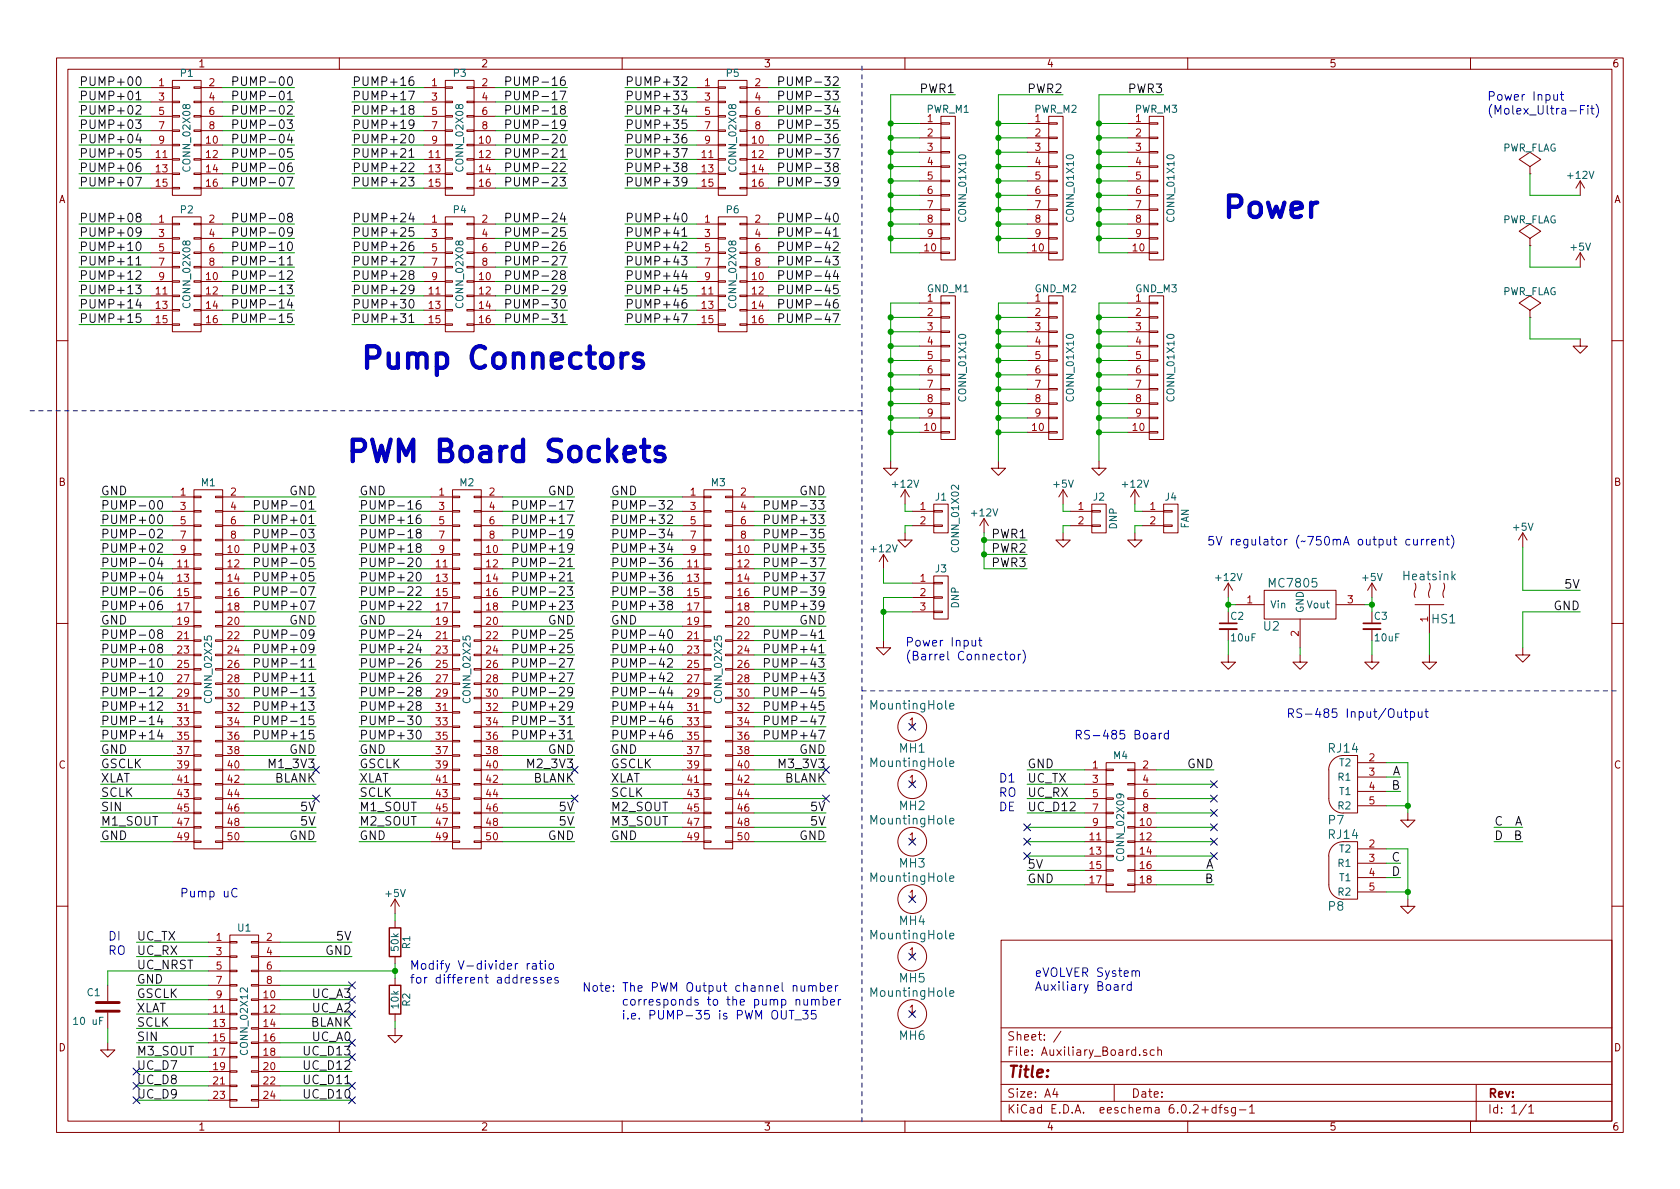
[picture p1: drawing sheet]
<svg xmlns="http://www.w3.org/2000/svg" width="297mm" height="210mm" viewBox="0 0 297 210" stroke-linecap="round" stroke-linejoin="round" font-family="sans-serif">
<defs><g id="words">
<g font-size="5.3" fill="#0000c2">
<text x="215.9" y="38.6">Power</text>
<text x="63.5" y="65.2">Pump Connectors</text>
<text x="61" y="81.7">PWM Board Sockets</text>
</g>
<text font-size="2.8" fill="#840000" x="178" y="190.6">Title:</text>
<g font-size="2.1" fill="#0f0f0f">
<text x="14" y="17.7">PUMP+01</text>
<text x="14" y="15.2">PUMP+00</text>
<text x="42.9" y="15.2">PUMP-00</text>
<text x="42.9" y="17.7">PUMP-01</text>
<text x="62.2" y="17.7">PUMP+17</text>
<text x="62.2" y="15.2">PUMP+16</text>
<text x="91.1" y="15.2">PUMP-16</text>
<text x="91.1" y="17.7">PUMP-17</text>
<text x="110.5" y="17.7">PUMP+33</text>
<text x="110.5" y="15.2">PUMP+32</text>
<text x="139.4" y="17.7">PUMP-33</text>
<text x="139.4" y="15.2">PUMP-32</text>
<text x="162.8" y="16.4">PWR1</text>
<text x="181.8" y="16.4">PWR2</text>
<text x="199.6" y="16.4">PWR3</text>
<text x="14" y="20.3">PUMP+02</text>
<text x="14" y="22.8">PUMP+03</text>
<text x="42.9" y="22.8">PUMP-03</text>
<text x="42.9" y="20.3">PUMP-02</text>
<text x="62.2" y="22.8">PUMP+19</text>
<text x="62.2" y="20.3">PUMP+18</text>
<text x="91.1" y="22.8">PUMP-19</text>
<text x="91.1" y="20.3">PUMP-18</text>
<text x="110.5" y="22.8">PUMP+35</text>
<text x="110.5" y="20.3">PUMP+34</text>
<text x="139.4" y="22.8">PUMP-35</text>
<text x="139.4" y="20.3">PUMP-34</text>
<text x="14" y="27.9">PUMP+05</text>
<text x="14" y="25.3">PUMP+04</text>
<text x="42.9" y="25.3">PUMP-04</text>
<text x="42.9" y="27.9">PUMP-05</text>
<text x="62.2" y="27.9">PUMP+21</text>
<text x="62.2" y="25.3">PUMP+20</text>
<text x="91.1" y="25.3">PUMP-20</text>
<text x="91.1" y="27.9">PUMP-21</text>
<text x="110.5" y="25.3">PUMP+36</text>
<text x="110.5" y="27.9">PUMP+37</text>
<text x="139.4" y="27.9">PUMP-37</text>
<text x="139.4" y="25.3">PUMP-36</text>
<text x="14" y="33">PUMP+07</text>
<text x="14" y="30.4">PUMP+06</text>
<text x="42.9" y="30.4">PUMP-06</text>
<text x="42.9" y="33">PUMP-07</text>
<text x="62.2" y="30.4">PUMP+22</text>
<text x="62.2" y="33">PUMP+23</text>
<text x="91.1" y="30.4">PUMP-22</text>
<text x="91.1" y="33">PUMP-23</text>
<text x="110.5" y="33">PUMP+39</text>
<text x="110.5" y="30.4">PUMP+38</text>
<text x="139.4" y="33">PUMP-39</text>
<text x="139.4" y="30.4">PUMP-38</text>
<text x="14" y="41.8">PUMP+09</text>
<text x="14" y="39.3">PUMP+08</text>
<text x="42.9" y="39.3">PUMP-08</text>
<text x="42.9" y="41.8">PUMP-09</text>
<text x="62.2" y="39.3">PUMP+24</text>
<text x="62.2" y="41.8">PUMP+25</text>
<text x="91.1" y="41.8">PUMP-25</text>
<text x="91.1" y="39.3">PUMP-24</text>
<text x="110.5" y="41.8">PUMP+41</text>
<text x="110.5" y="39.3">PUMP+40</text>
<text x="139.4" y="39.3">PUMP-40</text>
<text x="139.4" y="41.8">PUMP-41</text>
<text x="14" y="44.4">PUMP+10</text>
<text x="14" y="46.9">PUMP+11</text>
<text x="42.9" y="44.4">PUMP-10</text>
<text x="42.9" y="46.9">PUMP-11</text>
<text x="62.2" y="44.4">PUMP+26</text>
<text x="62.2" y="46.9">PUMP+27</text>
<text x="91.1" y="44.4">PUMP-26</text>
<text x="91.1" y="46.9">PUMP-27</text>
<text x="110.5" y="44.4">PUMP+42</text>
<text x="110.5" y="46.9">PUMP+43</text>
<text x="139.4" y="44.4">PUMP-42</text>
<text x="139.4" y="46.9">PUMP-43</text>
<text x="14" y="52">PUMP+13</text>
<text x="14" y="49.5">PUMP+12</text>
<text x="42.9" y="52">PUMP-13</text>
<text x="42.9" y="49.5">PUMP-12</text>
<text x="62.2" y="52">PUMP+29</text>
<text x="62.2" y="49.5">PUMP+28</text>
<text x="91.1" y="49.5">PUMP-28</text>
<text x="91.1" y="52">PUMP-29</text>
<text x="110.5" y="52">PUMP+45</text>
<text x="110.5" y="49.5">PUMP+44</text>
<text x="139.4" y="49.5">PUMP-44</text>
<text x="139.4" y="52">PUMP-45</text>
<text x="14" y="57.1">PUMP+15</text>
<text x="14" y="54.5">PUMP+14</text>
<text x="42.9" y="57.1">PUMP-15</text>
<text x="42.9" y="54.5">PUMP-14</text>
<text x="62.2" y="57.1">PUMP+31</text>
<text x="62.2" y="54.5">PUMP+30</text>
<text x="91.1" y="54.5">PUMP-30</text>
<text x="91.1" y="57.1">PUMP-31</text>
<text x="110.5" y="57.1">PUMP+47</text>
<text x="110.5" y="54.5">PUMP+46</text>
<text x="139.4" y="57.1">PUMP-47</text>
<text x="139.4" y="54.5">PUMP-46</text>
<text x="17.8" y="87.6">GND</text>
<text x="51.2" y="87.6">GND</text>
<text x="63.5" y="87.6">GND</text>
<text x="96.9" y="87.6">GND</text>
<text x="107.9" y="87.6">GND</text>
<text x="141.3" y="87.6">GND</text>
<text x="17.8" y="90.1">PUMP-00</text>
<text x="17.8" y="92.6">PUMP+00</text>
<text x="17.8" y="95.2">PUMP-02</text>
<text x="46.1" y="92.6">PUMP+01</text>
<text x="46.7" y="90.1">PUMP-01</text>
<text x="46.7" y="95.2">PUMP-03</text>
<text x="63.5" y="95.2">PUMP-18</text>
<text x="63.5" y="92.6">PUMP+16</text>
<text x="63.5" y="90.1">PUMP-16</text>
<text x="91.9" y="92.6">PUMP+17</text>
<text x="92.4" y="95.2">PUMP-19</text>
<text x="92.4" y="90.1">PUMP-17</text>
<text x="107.9" y="95.2">PUMP-34</text>
<text x="107.9" y="90.1">PUMP-32</text>
<text x="107.9" y="92.6">PUMP+32</text>
<text x="136.3" y="92.6">PUMP+33</text>
<text x="136.9" y="95.2">PUMP-35</text>
<text x="136.9" y="90.1">PUMP-33</text>
<text x="175.5" y="95.2">PWR1</text>
<text x="17.8" y="97.7">PUMP+02</text>
<text x="17.8" y="100.3">PUMP-04</text>
<text x="46.1" y="97.7">PUMP+03</text>
<text x="46.7" y="100.3">PUMP-05</text>
<text x="63.5" y="97.7">PUMP+18</text>
<text x="63.5" y="100.3">PUMP-20</text>
<text x="91.9" y="97.7">PUMP+19</text>
<text x="92.4" y="100.3">PUMP-21</text>
<text x="107.9" y="100.3">PUMP-36</text>
<text x="107.9" y="97.7">PUMP+34</text>
<text x="136.3" y="97.7">PUMP+35</text>
<text x="136.9" y="100.3">PUMP-37</text>
<text x="175.5" y="97.7">PWR2</text>
<text x="175.5" y="100.3">PWR3</text>
<text x="17.8" y="102.8">PUMP+04</text>
<text x="17.8" y="105.3">PUMP-06</text>
<text x="17.8" y="107.9">PUMP+06</text>
<text x="46.1" y="107.9">PUMP+07</text>
<text x="46.1" y="102.8">PUMP+05</text>
<text x="46.7" y="105.3">PUMP-07</text>
<text x="63.5" y="107.9">PUMP+22</text>
<text x="63.5" y="105.3">PUMP-22</text>
<text x="63.5" y="102.8">PUMP+20</text>
<text x="91.9" y="107.9">PUMP+23</text>
<text x="91.9" y="102.8">PUMP+21</text>
<text x="92.4" y="105.3">PUMP-23</text>
<text x="107.9" y="107.9">PUMP+38</text>
<text x="107.9" y="105.3">PUMP-38</text>
<text x="107.9" y="102.8">PUMP+36</text>
<text x="136.3" y="107.9">PUMP+39</text>
<text x="136.3" y="102.8">PUMP+37</text>
<text x="136.9" y="105.3">PUMP-39</text>
<text x="274.7" y="107.9">GND</text>
<text x="276.8" y="104.1">5V</text>
<text x="17.8" y="113">PUMP-08</text>
<text x="17.8" y="110.4">GND</text>
<text x="46.7" y="113">PUMP-09</text>
<text x="51.2" y="110.4">GND</text>
<text x="63.5" y="113">PUMP-24</text>
<text x="63.5" y="110.4">GND</text>
<text x="92.4" y="113">PUMP-25</text>
<text x="96.9" y="110.4">GND</text>
<text x="107.9" y="113">PUMP-40</text>
<text x="107.9" y="110.4">GND</text>
<text x="136.9" y="113">PUMP-41</text>
<text x="141.3" y="110.4">GND</text>
<text x="17.8" y="115.5">PUMP+08</text>
<text x="17.8" y="118">PUMP-10</text>
<text x="46.1" y="115.5">PUMP+09</text>
<text x="46.7" y="118">PUMP-11</text>
<text x="63.5" y="115.5">PUMP+24</text>
<text x="63.5" y="118">PUMP-26</text>
<text x="91.9" y="115.5">PUMP+25</text>
<text x="92.4" y="118">PUMP-27</text>
<text x="107.9" y="118">PUMP-42</text>
<text x="107.9" y="115.5">PUMP+40</text>
<text x="136.3" y="115.5">PUMP+41</text>
<text x="136.9" y="118">PUMP-43</text>
<text x="17.8" y="123.1">PUMP-12</text>
<text x="17.8" y="125.7">PUMP+12</text>
<text x="17.8" y="120.6">PUMP+10</text>
<text x="46.1" y="125.7">PUMP+13</text>
<text x="46.1" y="120.6">PUMP+11</text>
<text x="46.7" y="123.1">PUMP-13</text>
<text x="63.5" y="125.7">PUMP+28</text>
<text x="63.5" y="123.1">PUMP-28</text>
<text x="63.5" y="120.6">PUMP+26</text>
<text x="91.9" y="120.6">PUMP+27</text>
<text x="91.9" y="125.7">PUMP+29</text>
<text x="92.4" y="123.1">PUMP-29</text>
<text x="107.9" y="123.1">PUMP-44</text>
<text x="107.9" y="120.6">PUMP+42</text>
<text x="107.9" y="125.7">PUMP+44</text>
<text x="136.3" y="125.7">PUMP+45</text>
<text x="136.3" y="120.6">PUMP+43</text>
<text x="136.9" y="123.1">PUMP-45</text>
<text x="17.8" y="128.2">PUMP-14</text>
<text x="17.8" y="130.7">PUMP+14</text>
<text x="46.1" y="130.7">PUMP+15</text>
<text x="46.7" y="128.2">PUMP-15</text>
<text x="63.5" y="128.2">PUMP-30</text>
<text x="63.5" y="130.7">PUMP+30</text>
<text x="91.9" y="130.7">PUMP+31</text>
<text x="92.4" y="128.2">PUMP-31</text>
<text x="107.9" y="128.2">PUMP-46</text>
<text x="107.9" y="130.7">PUMP+46</text>
<text x="136.3" y="130.7">PUMP+47</text>
<text x="136.9" y="128.2">PUMP-47</text>
<text x="17.8" y="133.3">GND</text>
<text x="17.8" y="135.8">GSCLK</text>
<text x="51.2" y="133.3">GND</text>
<text x="63.5" y="133.3">GND</text>
<text x="63.5" y="135.8">GSCLK</text>
<text x="96.9" y="133.3">GND</text>
<text x="107.9" y="135.8">GSCLK</text>
<text x="107.9" y="133.3">GND</text>
<text x="141.3" y="133.3">GND</text>
<text x="181.6" y="135.8">GND</text>
<text x="209.9" y="135.8">GND</text>
<text x="246.1" y="137.1">A</text>
<text x="17.8" y="143.4">SIN</text>
<text x="17.8" y="140.9">SCLK</text>
<text x="17.8" y="138.4">XLAT</text>
<text x="48.5" y="138.4">BLANK</text>
<text x="53.3" y="143.4">5V</text>
<text x="63.5" y="140.9">SCLK</text>
<text x="63.5" y="143.4">M1_SOUT</text>
<text x="63.5" y="138.4">XLAT</text>
<text x="94.2" y="138.4">BLANK</text>
<text x="99" y="143.4">5V</text>
<text x="107.9" y="138.4">XLAT</text>
<text x="107.9" y="140.9">SCLK</text>
<text x="107.9" y="143.4">M2_SOUT</text>
<text x="138.6" y="138.4">BLANK</text>
<text x="143.5" y="143.4">5V</text>
<text x="181.6" y="143.4">UC_D12</text>
<text x="181.6" y="138.4">UC_TX</text>
<text x="181.6" y="140.9">UC_RX</text>
<text x="246.1" y="139.6">B</text>
<text x="17.8" y="148.5">GND</text>
<text x="17.8" y="146">M1_SOUT</text>
<text x="51.2" y="148.5">GND</text>
<text x="53.3" y="146">5V</text>
<text x="63.5" y="146">M2_SOUT</text>
<text x="63.5" y="148.5">GND</text>
<text x="96.9" y="148.5">GND</text>
<text x="99" y="146">5V</text>
<text x="107.9" y="148.5">GND</text>
<text x="107.9" y="146">M3_SOUT</text>
<text x="141.3" y="148.5">GND</text>
<text x="143.5" y="146">5V</text>
<text x="264.2" y="148.5">D</text>
<text x="264.2" y="146">C</text>
<text x="267.7" y="148.5">B</text>
<text x="267.7" y="146">A</text>
<text x="181.6" y="153.6">5V</text>
<text x="213.1" y="153.6">A</text>
<text x="246.1" y="154.9">D</text>
<text x="246.1" y="152.3">C</text>
<text x="181.6" y="156.1">GND</text>
<text x="213.1" y="156.1">B</text>
<text x="24.1" y="166.3">UC_TX</text>
<text x="59.6" y="166.3">5V</text>
<text x="24.1" y="168.8">UC_RX</text>
<text x="24.1" y="173.9">GND</text>
<text x="24.1" y="171.4">UC_NRST</text>
<text x="57.5" y="168.8">GND</text>
<text x="24.1" y="179">XLAT</text>
<text x="24.1" y="176.5">GSCLK</text>
<text x="55.3" y="179">UC_A2</text>
<text x="55.3" y="176.5">UC_A3</text>
<text x="24.1" y="181.5">SCLK</text>
<text x="24.1" y="184.1">SIN</text>
<text x="54.8" y="181.5">BLANK</text>
<text x="55.3" y="184.1">UC_A0</text>
<text x="24.1" y="191.7">UC_D8</text>
<text x="24.1" y="186.6">M3_SOUT</text>
<text x="24.1" y="189.2">UC_D7</text>
<text x="54.1" y="191.7">UC_D11</text>
<text x="54.1" y="189.2">UC_D12</text>
<text x="24.1" y="194.2">UC_D9</text>
</g>
<g font-size="2.1" fill="#0000c2">
<text x="262.9" y="17.8">Power Input</text>
<text x="262.9" y="20.3">(Molex_Ultra-Fit)</text>
<text x="213.4" y="96.5">5V regulator (~750mA output current)</text>
<text x="160" y="114.3">Power Input</text>
<text x="160" y="116.8">(Barrel Connector)</text>
<text x="193.1" y="130.7">RS-485 Board</text>
<text x="232.2" y="126.9">RS-485 Input/Output</text>
<text x="176.5" y="140.9">RO</text>
<text x="176.5" y="143.4">DE</text>
<text x="176.5" y="138.4">D1</text>
<text x="31.7" y="158.7">Pump uC</text>
<text x="19" y="166.3">DI</text>
<text x="19" y="168.8">RO</text>
<text x="72.4" y="171.5">Modify V-divider ratio</text>
<text x="72.4" y="173.9">for different addresses</text>
<text x="182.9" y="172.7">eVOLVER System</text>
<text x="102.9" y="175.4">Note: The PWM Output channel number</text>
<text x="106.4" y="177.8">corresponds to the pump number</text>
<text x="182.9" y="175.2">Auxiliary Board</text>
<text x="106.4" y="180.3">i.e. PUMP-35 is PWM OUT_35</text>
</g>
<g font-size="2.1" fill="#006464">
<text x="224.6" y="103.9">MC7805</text>
<text x="248.3" y="102.6">Heatsink</text>
<text x="223.4" y="111.5">U2</text>
<text x="253.2" y="110.2">HS1</text>
<text x="154.2" y="125.5">MountingHole</text>
<text x="154.2" y="135.6">MountingHole</text>
<text x="159" y="133.1">MH1</text>
<text x="235" y="133.1">RJ14</text>
<text x="159" y="143.3">MH2</text>
<text x="154.2" y="145.8">MountingHole</text>
<text x="234.9" y="145.8">P7</text>
<text x="235" y="148.3">RJ14</text>
<text x="154.2" y="156">MountingHole</text>
<text x="159" y="153.4">MH3</text>
<text x="234.9" y="161">P8</text>
<text x="154.2" y="166.1">MountingHole</text>
<text x="159" y="163.6">MH4</text>
<text x="159" y="173.7">MH5</text>
<text x="154.2" y="176.3">MountingHole</text>
<text x="159" y="183.9">MH6</text>
</g>
<g font-size="2.1" fill="#000084">
<text x="48" y="135.8">M1_3V3</text>
<text x="93.7" y="135.8">M2_3V3</text>
<text x="138.1" y="135.8">M3_3V3</text>
<text x="54.1" y="186.6">UC_D13</text>
<text x="54.1" y="194.2">UC_D10</text>
</g>
<g font-size="2.1" fill="#840000">
<text x="178" y="184">Sheet: /</text>
<text x="178" y="186.7">File: Auxiliary_Board.sch</text>
<text x="178" y="196.9">KiCad E.D.A. eeschema 6.0.2+dfsg-1</text>
<text x="178" y="194.1">Size: A4</text>
<text x="200" y="194.1">Date:</text>
<text x="263" y="194.1">Rev:</text>
<text x="263" y="196.9">Id: 1/1</text>
</g>
<g font-size="1.8" fill="#840000">
<text x="35" y="11.9">1</text>
<text x="85" y="11.9">2</text>
<text x="135" y="11.9">3</text>
<text x="185" y="11.9">4</text>
<text x="235" y="11.9">5</text>
<text x="285" y="11.9">6</text>
<text x="10.3" y="35.9">A</text>
<text x="285.3" y="35.9">A</text>
<text x="10.3" y="85.9">B</text>
<text x="285.3" y="85.9">B</text>
<text x="10.3" y="135.9">C</text>
<text x="285.3" y="135.9">C</text>
<text x="10.3" y="185.9">D</text>
<text x="285.3" y="185.9">D</text>
<text x="35" y="199.9">1</text>
<text x="85" y="199.9">2</text>
<text x="135" y="199.9">3</text>
<text x="185" y="199.9">4</text>
<text x="235" y="199.9">5</text>
<text x="285" y="199.9">6</text>
</g>
<g font-size="1.8" fill="#a90000">
<text x="28.1" y="15.2">1</text>
<text x="28.1" y="17.8">3</text>
<text x="37" y="15.2">2</text>
<text x="37" y="17.8">4</text>
<text x="76.3" y="15.2">1</text>
<text x="76.3" y="17.8">3</text>
<text x="85.2" y="15.2">2</text>
<text x="85.2" y="17.8">4</text>
<text x="124.6" y="15.2">1</text>
<text x="124.6" y="17.8">3</text>
<text x="133.5" y="15.2">2</text>
<text x="133.5" y="17.8">4</text>
<text x="28.1" y="20.3">5</text>
<text x="28.1" y="22.9">7</text>
<text x="37" y="20.3">6</text>
<text x="37" y="22.9">8</text>
<text x="76.3" y="20.3">5</text>
<text x="76.3" y="22.9">7</text>
<text x="85.2" y="20.3">6</text>
<text x="85.2" y="22.9">8</text>
<text x="124.6" y="20.3">5</text>
<text x="124.6" y="22.9">7</text>
<text x="133.5" y="20.3">6</text>
<text x="133.5" y="22.9">8</text>
<text x="164" y="21.6">1</text>
<text x="183" y="21.6">1</text>
<text x="200.8" y="21.6">1</text>
<text x="27.6" y="27.9">11</text>
<text x="28.1" y="25.4">9</text>
<text x="36.5" y="25.4">10</text>
<text x="36.5" y="27.9">12</text>
<text x="75.9" y="27.9">11</text>
<text x="76.3" y="25.4">9</text>
<text x="84.7" y="25.4">10</text>
<text x="84.7" y="27.9">12</text>
<text x="124.1" y="27.9">11</text>
<text x="124.6" y="25.4">9</text>
<text x="133" y="25.4">10</text>
<text x="133" y="27.9">12</text>
<text x="164" y="24.1">2</text>
<text x="164" y="26.7">3</text>
<text x="164" y="29.2">4</text>
<text x="183" y="24.1">2</text>
<text x="183" y="26.7">3</text>
<text x="183" y="29.2">4</text>
<text x="200.8" y="24.1">2</text>
<text x="200.8" y="26.7">3</text>
<text x="200.8" y="29.2">4</text>
<text x="27.6" y="30.5">13</text>
<text x="27.6" y="33">15</text>
<text x="36.5" y="30.5">14</text>
<text x="36.5" y="33">16</text>
<text x="75.9" y="30.5">13</text>
<text x="75.9" y="33">15</text>
<text x="84.7" y="30.5">14</text>
<text x="84.7" y="33">16</text>
<text x="124.1" y="30.5">13</text>
<text x="124.1" y="33">15</text>
<text x="133" y="30.5">14</text>
<text x="133" y="33">16</text>
<text x="164" y="31.7">5</text>
<text x="164" y="34.3">6</text>
<text x="183" y="31.7">5</text>
<text x="183" y="34.3">6</text>
<text x="200.8" y="31.7">5</text>
<text x="200.8" y="34.3">6</text>
<text x="28.1" y="39.4">1</text>
<text x="28.1" y="41.9">3</text>
<text x="37" y="39.4">2</text>
<text x="37" y="41.9">4</text>
<text x="76.3" y="39.4">1</text>
<text x="76.3" y="41.9">3</text>
<text x="85.2" y="39.4">2</text>
<text x="85.2" y="41.9">4</text>
<text x="124.6" y="39.4">1</text>
<text x="124.6" y="41.9">3</text>
<text x="133.5" y="39.4">2</text>
<text x="133.5" y="41.9">4</text>
<text x="164" y="36.8">7</text>
<text x="164" y="39.4">8</text>
<text x="164" y="41.9">9</text>
<text x="183" y="36.8">7</text>
<text x="183" y="39.4">8</text>
<text x="183" y="41.9">9</text>
<text x="200.8" y="36.8">7</text>
<text x="200.8" y="39.4">8</text>
<text x="200.8" y="41.9">9</text>
<text x="28.1" y="44.4">5</text>
<text x="28.1" y="47">7</text>
<text x="37" y="44.4">6</text>
<text x="37" y="47">8</text>
<text x="76.3" y="44.4">5</text>
<text x="76.3" y="47">7</text>
<text x="85.2" y="44.4">6</text>
<text x="85.2" y="47">8</text>
<text x="124.6" y="44.4">5</text>
<text x="124.6" y="47">7</text>
<text x="133.5" y="44.4">6</text>
<text x="133.5" y="47">8</text>
<text x="163.5" y="44.4">10</text>
<text x="182.5" y="44.4">10</text>
<text x="200.3" y="44.4">10</text>
<text x="27.6" y="52.1">11</text>
<text x="28.1" y="49.5">9</text>
<text x="36.5" y="49.5">10</text>
<text x="36.5" y="52.1">12</text>
<text x="75.9" y="52.1">11</text>
<text x="76.3" y="49.5">9</text>
<text x="84.7" y="49.5">10</text>
<text x="84.7" y="52.1">12</text>
<text x="124.1" y="52.1">11</text>
<text x="124.6" y="49.5">9</text>
<text x="133" y="49.5">10</text>
<text x="133" y="52.1">12</text>
<text x="164" y="53.3">1</text>
<text x="183" y="53.3">1</text>
<text x="200.8" y="53.3">1</text>
<text x="27.6" y="54.6">13</text>
<text x="27.6" y="57.1">15</text>
<text x="36.5" y="54.6">14</text>
<text x="36.5" y="57.1">16</text>
<text x="75.9" y="54.6">13</text>
<text x="75.9" y="57.1">15</text>
<text x="84.7" y="54.6">14</text>
<text x="84.7" y="57.1">16</text>
<text x="124.1" y="54.6">13</text>
<text x="124.1" y="57.1">15</text>
<text x="133" y="54.6">14</text>
<text x="133" y="57.1">16</text>
<text x="164" y="55.9">2</text>
<text x="164" y="58.4">3</text>
<text x="183" y="55.9">2</text>
<text x="183" y="58.4">3</text>
<text x="200.8" y="55.9">2</text>
<text x="200.8" y="58.4">3</text>
<text x="164" y="61">4</text>
<text x="164" y="63.5">5</text>
<text x="183" y="61">4</text>
<text x="183" y="63.5">5</text>
<text x="200.8" y="61">4</text>
<text x="200.8" y="63.5">5</text>
<text x="164" y="66">6</text>
<text x="164" y="68.6">7</text>
<text x="164" y="71.1">8</text>
<text x="183" y="66">6</text>
<text x="183" y="68.6">7</text>
<text x="183" y="71.1">8</text>
<text x="200.8" y="66">6</text>
<text x="200.8" y="68.6">7</text>
<text x="200.8" y="71.1">8</text>
<text x="163.5" y="76.2">10</text>
<text x="164" y="73.7">9</text>
<text x="182.5" y="76.2">10</text>
<text x="183" y="73.7">9</text>
<text x="200.3" y="76.2">10</text>
<text x="200.8" y="73.7">9</text>
<text x="31.9" y="87.6">1</text>
<text x="40.8" y="87.6">2</text>
<text x="77.6" y="87.6">1</text>
<text x="86.5" y="87.6">2</text>
<text x="122.1" y="87.6">1</text>
<text x="131" y="87.6">2</text>
<text x="31.9" y="90.2">3</text>
<text x="31.9" y="92.7">5</text>
<text x="31.9" y="95.2">7</text>
<text x="40.8" y="90.2">4</text>
<text x="40.8" y="92.7">6</text>
<text x="40.8" y="95.2">8</text>
<text x="77.6" y="90.2">3</text>
<text x="77.6" y="92.7">5</text>
<text x="77.6" y="95.2">7</text>
<text x="86.5" y="90.2">4</text>
<text x="86.5" y="92.7">6</text>
<text x="86.5" y="95.2">8</text>
<text x="122.1" y="90.2">3</text>
<text x="122.1" y="92.7">5</text>
<text x="122.1" y="95.2">7</text>
<text x="131" y="90.2">4</text>
<text x="131" y="92.7">6</text>
<text x="131" y="95.2">8</text>
<text x="162.7" y="90.2">1</text>
<text x="162.7" y="92.7">2</text>
<text x="190.6" y="90.2">1</text>
<text x="190.6" y="92.7">2</text>
<text x="203.3" y="90.2">1</text>
<text x="203.3" y="92.7">2</text>
<text x="31.4" y="100.3">11</text>
<text x="31.9" y="97.8">9</text>
<text x="40.3" y="97.8">10</text>
<text x="40.3" y="100.3">12</text>
<text x="77.1" y="100.3">11</text>
<text x="77.6" y="97.8">9</text>
<text x="86" y="97.8">10</text>
<text x="86" y="100.3">12</text>
<text x="121.6" y="100.3">11</text>
<text x="122.1" y="97.8">9</text>
<text x="130.5" y="97.8">10</text>
<text x="130.5" y="100.3">12</text>
<text x="31.4" y="102.9">13</text>
<text x="31.4" y="105.4">15</text>
<text x="31.4" y="107.9">17</text>
<text x="40.3" y="102.9">14</text>
<text x="40.3" y="105.4">16</text>
<text x="40.3" y="107.9">18</text>
<text x="77.1" y="102.9">13</text>
<text x="77.1" y="105.4">15</text>
<text x="77.1" y="107.9">17</text>
<text x="86" y="102.9">14</text>
<text x="86" y="105.4">16</text>
<text x="86" y="107.9">18</text>
<text x="121.6" y="102.9">13</text>
<text x="121.6" y="105.4">15</text>
<text x="121.6" y="107.9">17</text>
<text x="130.5" y="102.9">14</text>
<text x="130.5" y="105.4">16</text>
<text x="130.5" y="107.9">18</text>
<text x="162.7" y="102.9">1</text>
<text x="162.7" y="105.4">2</text>
<text x="162.7" y="107.9">3</text>
<text x="220.5" y="106.7">1</text>
<text x="238.3" y="106.7">3</text>
<text x="31.4" y="110.5">19</text>
<text x="31.4" y="113">21</text>
<text x="40.3" y="110.5">20</text>
<text x="40.3" y="113">22</text>
<text x="77.1" y="110.5">19</text>
<text x="77.1" y="113">21</text>
<text x="86" y="110.5">20</text>
<text x="86" y="113">22</text>
<text x="121.6" y="110.5">19</text>
<text x="121.6" y="113">21</text>
<text x="130.5" y="110.5">20</text>
<text x="130.5" y="113">22</text>
<text x="229.6" y="112.5" transform="rotate(-90 229.6 112.5)">2</text>
<text x="252.5" y="110" transform="rotate(-90 252.5 110)">1</text>
<text x="31.4" y="115.6">23</text>
<text x="31.4" y="118.1">25</text>
<text x="40.3" y="115.6">24</text>
<text x="40.3" y="118.1">26</text>
<text x="77.1" y="115.6">23</text>
<text x="77.1" y="118.1">25</text>
<text x="86" y="115.6">24</text>
<text x="86" y="118.1">26</text>
<text x="121.6" y="115.6">23</text>
<text x="121.6" y="118.1">25</text>
<text x="130.5" y="115.6">24</text>
<text x="130.5" y="118.1">26</text>
<text x="31.4" y="120.6">27</text>
<text x="31.4" y="123.2">29</text>
<text x="31.4" y="125.7">31</text>
<text x="40.3" y="120.6">28</text>
<text x="40.3" y="123.2">30</text>
<text x="40.3" y="125.7">32</text>
<text x="77.1" y="120.6">27</text>
<text x="77.1" y="123.2">29</text>
<text x="77.1" y="125.7">31</text>
<text x="86" y="120.6">28</text>
<text x="86" y="123.2">30</text>
<text x="86" y="125.7">32</text>
<text x="121.6" y="120.6">27</text>
<text x="121.6" y="123.2">29</text>
<text x="121.6" y="125.7">31</text>
<text x="130.5" y="120.6">28</text>
<text x="130.5" y="123.2">30</text>
<text x="130.5" y="125.7">32</text>
<text x="31.4" y="128.3">33</text>
<text x="31.4" y="130.8">35</text>
<text x="40.3" y="128.3">34</text>
<text x="40.3" y="130.8">36</text>
<text x="77.1" y="128.3">33</text>
<text x="77.1" y="130.8">35</text>
<text x="86" y="128.3">34</text>
<text x="86" y="130.8">36</text>
<text x="121.6" y="128.3">33</text>
<text x="121.6" y="130.8">35</text>
<text x="130.5" y="128.3">34</text>
<text x="130.5" y="130.8">36</text>
<text x="160.8" y="128.3">1</text>
<text x="31.4" y="133.3">37</text>
<text x="31.4" y="135.9">39</text>
<text x="40.3" y="133.3">38</text>
<text x="40.3" y="135.9">40</text>
<text x="77.1" y="133.3">37</text>
<text x="77.1" y="135.9">39</text>
<text x="86" y="133.3">38</text>
<text x="86" y="135.9">40</text>
<text x="121.6" y="133.3">37</text>
<text x="121.6" y="135.9">39</text>
<text x="130.5" y="133.3">38</text>
<text x="130.5" y="135.9">40</text>
<text x="193.2" y="135.9">1</text>
<text x="202.1" y="135.9">2</text>
<text x="242.1" y="134.6">2</text>
<text x="242.1" y="137.2">3</text>
<text x="31.4" y="138.4">41</text>
<text x="31.4" y="141">43</text>
<text x="31.4" y="143.5">45</text>
<text x="40.3" y="138.4">42</text>
<text x="40.3" y="141">44</text>
<text x="40.3" y="143.5">46</text>
<text x="77.1" y="138.4">41</text>
<text x="77.1" y="141">43</text>
<text x="77.1" y="143.5">45</text>
<text x="86" y="138.4">42</text>
<text x="86" y="141">44</text>
<text x="86" y="143.5">46</text>
<text x="121.6" y="138.4">41</text>
<text x="121.6" y="141">43</text>
<text x="121.6" y="143.5">45</text>
<text x="130.5" y="138.4">42</text>
<text x="130.5" y="141">44</text>
<text x="130.5" y="143.5">46</text>
<text x="160.8" y="138.4">1</text>
<text x="193.2" y="138.4">3</text>
<text x="193.2" y="141">5</text>
<text x="193.2" y="143.5">7</text>
<text x="202.1" y="138.4">4</text>
<text x="202.1" y="141">6</text>
<text x="202.1" y="143.5">8</text>
<text x="242.1" y="139.7">4</text>
<text x="242.1" y="142.2">5</text>
<text x="31.4" y="146">47</text>
<text x="31.4" y="148.6">49</text>
<text x="40.3" y="146">48</text>
<text x="40.3" y="148.6">50</text>
<text x="77.1" y="146">47</text>
<text x="77.1" y="148.6">49</text>
<text x="86" y="146">48</text>
<text x="86" y="148.6">50</text>
<text x="121.6" y="146">47</text>
<text x="121.6" y="148.6">49</text>
<text x="130.5" y="146">48</text>
<text x="130.5" y="148.6">50</text>
<text x="160.8" y="148.6">1</text>
<text x="192.7" y="148.6">11</text>
<text x="193.2" y="146">9</text>
<text x="201.6" y="146">10</text>
<text x="201.6" y="148.6">12</text>
<text x="242.1" y="149.9">2</text>
<text x="192.7" y="151.1">13</text>
<text x="192.7" y="153.7">15</text>
<text x="201.6" y="151.1">14</text>
<text x="201.6" y="153.7">16</text>
<text x="242.1" y="152.4">3</text>
<text x="242.1" y="154.9">4</text>
<text x="160.8" y="158.7">1</text>
<text x="192.7" y="156.2">17</text>
<text x="201.6" y="156.2">18</text>
<text x="242.1" y="157.5">5</text>
<text x="38.2" y="166.4">1</text>
<text x="47.1" y="166.4">2</text>
<text x="38.2" y="168.9">3</text>
<text x="38.2" y="171.4">5</text>
<text x="38.2" y="174">7</text>
<text x="47.1" y="168.9">4</text>
<text x="47.1" y="171.4">6</text>
<text x="47.1" y="174">8</text>
<text x="160.8" y="168.9">1</text>
<text x="37.8" y="179.1">11</text>
<text x="38.2" y="176.5">9</text>
<text x="46.6" y="176.5">10</text>
<text x="46.6" y="179.1">12</text>
<text x="160.8" y="179.1">1</text>
<text x="37.8" y="181.6">13</text>
<text x="37.8" y="184.1">15</text>
<text x="46.6" y="181.6">14</text>
<text x="46.6" y="184.1">16</text>
<text x="37.8" y="186.7">17</text>
<text x="37.8" y="189.2">19</text>
<text x="37.8" y="191.8">21</text>
<text x="46.6" y="186.7">18</text>
<text x="46.6" y="189.2">20</text>
<text x="46.6" y="191.8">22</text>
<text x="37.8" y="194.3">23</text>
<text x="46.6" y="194.3">24</text>
</g>
<g font-size="1.8" fill="#006464">
<text x="31.9" y="13.6">P1</text>
<text x="80.2" y="13.6">P3</text>
<text x="128.5" y="13.6">P5</text>
<text x="163.9" y="19.9">PWR_M1</text>
<text x="182.9" y="19.9">PWR_M2</text>
<text x="200.7" y="19.9">PWR_M3</text>
<text x="265.5" y="26.8">PWR_FLAG</text>
<text x="33.7" y="30" transform="rotate(-90 33.7 30)">CONN_02X08</text>
<text x="81.9" y="30" transform="rotate(-90 81.9 30)">CONN_02X08</text>
<text x="130.2" y="30" transform="rotate(-90 130.2 30)">CONN_02X08</text>
<text x="277.3" y="31.6">+12V</text>
<text x="31.9" y="37.7">P2</text>
<text x="80.2" y="37.7">P4</text>
<text x="128.5" y="37.7">P6</text>
<text x="170.8" y="38.9" transform="rotate(-90 170.8 38.9)">CONN_01X10</text>
<text x="189.9" y="38.9" transform="rotate(-90 189.9 38.9)">CONN_01X10</text>
<text x="207.6" y="38.9" transform="rotate(-90 207.6 38.9)">CONN_01X10</text>
<text x="265.5" y="39.5">PWR_FLAG</text>
<text x="277.8" y="44.3">+5V</text>
<text x="164" y="51.7">GND_M1</text>
<text x="183" y="51.7">GND_M2</text>
<text x="200.8" y="51.7">GND_M3</text>
<text x="265.5" y="52.2">PWR_FLAG</text>
<text x="33.7" y="54.2" transform="rotate(-90 33.7 54.2)">CONN_02X08</text>
<text x="81.9" y="54.2" transform="rotate(-90 81.9 54.2)">CONN_02X08</text>
<text x="130.2" y="54.2" transform="rotate(-90 130.2 54.2)">CONN_02X08</text>
<text x="170.8" y="70.7" transform="rotate(-90 170.8 70.7)">CONN_01X10</text>
<text x="189.9" y="70.7" transform="rotate(-90 189.9 70.7)">CONN_01X10</text>
<text x="207.6" y="70.7" transform="rotate(-90 207.6 70.7)">CONN_01X10</text>
<text x="35.6" y="86">M1</text>
<text x="81.3" y="86">M2</text>
<text x="125.8" y="86">M3</text>
<text x="157.9" y="86.2">+12V</text>
<text x="165.4" y="88.5">J1</text>
<text x="186.4" y="86.2">+5V</text>
<text x="193.3" y="88.5">J2</text>
<text x="198.6" y="86.2">+12V</text>
<text x="206" y="88.5">J4</text>
<text x="171.9" y="91.3">+12V</text>
<text x="197.5" y="93.6" transform="rotate(-90 197.5 93.6)">DNP</text>
<text x="210.2" y="93.5" transform="rotate(-90 210.2 93.5)">FAN</text>
<text x="267.6" y="93.8">+5V</text>
<text x="154.1" y="97.7">+12V</text>
<text x="165.4" y="101.2">J3</text>
<text x="169.5" y="97.3" transform="rotate(-90 169.5 97.3)">CONN_01X02</text>
<text x="169.5" y="107.5" transform="rotate(-90 169.5 107.5)">DNP</text>
<text x="215.1" y="102.7">+12V</text>
<text x="224.5" y="107.6">Vin</text>
<text x="231.3" y="107.6">Vout</text>
<text x="241" y="102.7">+5V</text>
<text x="217.6" y="109.6">C2</text>
<text x="217.8" y="113.4">10uF</text>
<text x="230.5" y="108.5" transform="rotate(-90 230.5 108.5)">GND</text>
<text x="243" y="109.6">C3</text>
<text x="243.2" y="113.4">10uF</text>
<text x="37.5" y="124" transform="rotate(-90 37.5 124)">CONN_02X25</text>
<text x="83.2" y="124" transform="rotate(-90 83.2 124)">CONN_02X25</text>
<text x="127.6" y="124" transform="rotate(-90 127.6 124)">CONN_02X25</text>
<text x="196.9" y="134.2">M4</text>
<text x="236.9" y="135.5">T2</text>
<text x="236.8" y="138">R1</text>
<text x="236.8" y="143.1">R2</text>
<text x="236.9" y="140.6">T1</text>
<text x="198.8" y="152" transform="rotate(-90 198.8 152)">CONN_02X09</text>
<text x="236.8" y="153.3">R1</text>
<text x="236.9" y="150.7">T2</text>
<text x="236.9" y="155.8">T1</text>
<text x="68.3" y="158.6">+5V</text>
<text x="236.8" y="158.4">R2</text>
<text x="42" y="164.7">U1</text>
<text x="72.5" y="167.7" transform="rotate(-90 72.5 167.7)">R1</text>
<text x="70.5" y="168.1" transform="rotate(-90 70.5 168.1)">50k</text>
<text x="15.4" y="176.1">C1</text>
<text x="70.5" y="178.3" transform="rotate(-90 70.5 178.3)">10k</text>
<text x="72.5" y="177.9" transform="rotate(-90 72.5 177.9)">R2</text>
<text x="13.3" y="181.2">10 uF</text>
<text x="43.8" y="186.2" transform="rotate(-90 43.8 186.2)">CONN_02X12</text>
</g>
</g></defs>
<g fill="none" stroke="#840000" stroke-width=".18">
<path d="M10 10.2h277v190.1h-277zM12 12.2h273v186.1h-273zM26.7 15.5h3.8M26.7 18h3.8M30.5 17.9h1.2v.3h-1.2zM30.5 15.4h1.2v.2h-1.2zM30.5 14.2h5.1v20.3h-5.1zM34.3 17.9h1.3v.3h-1.3zM34.3 15.4h1.3v.2h-1.3zM35.6 15.5h3.8M35.6 18h3.8M60 10.2v2"/>
<path d="M74.9 15.5h3.8M74.9 18h3.8M78.7 17.9h1.3v.3h-1.3zM78.7 15.4h1.3v.2h-1.3zM78.7 14.2h5.1v20.3h-5.1zM82.5 17.9h1.3v.3h-1.3zM82.5 15.4h1.3v.2h-1.3zM83.8 15.5h3.8M83.8 18h3.8M110 10.2v2M123.2 15.5h3.8M123.2 18h3.8"/>
<path d="M127 17.9h1.3v.3h-1.3zM127 15.4h1.3v.2h-1.3zM127 14.2h5.1v20.3h-5.1zM130.8 17.9h1.3v.3h-1.3zM130.8 15.4h1.3v.2h-1.3zM132.1 15.5h3.8M132.1 18h3.8M160 10.2v2M210 10.2v2M260 10.2v2M26.7 39.6h3.8M26.7 25.6h3.8"/>
<path d="M26.7 28.2h3.8M26.7 30.7h3.8M26.7 33.3h3.8M26.7 20.6h3.8M26.7 23.1h3.8M30.5 33.1h1.2v.3h-1.2zM30.5 30.6h1.2v.3h-1.2zM30.5 28.1h1.2v.2h-1.2zM30.5 25.5h1.2v.3h-1.2zM30.5 23h1.2v.2h-1.2zM30.5 20.4h1.2v.3h-1.2zM30.5 39.5h1.2v.2h-1.2z"/>
<path d="M30.5 38.3h5.1v20.4h-5.1zM34.3 33.1h1.3v.3h-1.3zM34.3 30.6h1.3v.3h-1.3zM34.3 28.1h1.3v.2h-1.3zM34.3 25.5h1.3v.3h-1.3zM34.3 23h1.3v.2h-1.3zM34.3 20.4h1.3v.3h-1.3zM34.3 39.5h1.3v.2h-1.3zM35.6 39.6h3.8M35.6 25.6h3.8M35.6 28.2h3.8M35.6 30.7h3.8"/>
<path d="M35.6 33.3h3.8M35.6 20.6h3.8M35.6 23.1h3.8M74.9 39.6h3.8M74.9 25.6h3.8M74.9 28.2h3.8M74.9 30.7h3.8M74.9 33.3h3.8M74.9 20.6h3.8M74.9 23.1h3.8M78.7 39.5h1.3v.2h-1.3zM78.7 38.3h5.1v20.4h-5.1z"/>
<path d="M78.7 33.1h1.3v.3h-1.3zM78.7 30.6h1.3v.3h-1.3zM78.7 28.1h1.3v.2h-1.3zM78.7 25.5h1.3v.3h-1.3zM78.7 23h1.3v.2h-1.3zM78.7 20.4h1.3v.3h-1.3zM82.5 39.5h1.3v.2h-1.3zM82.5 33.1h1.3v.3h-1.3zM82.5 30.6h1.3v.3h-1.3zM82.5 28.1h1.3v.2h-1.3zM82.5 25.5h1.3v.3h-1.3zM82.5 23h1.3v.2h-1.3z"/>
<path d="M82.5 20.4h1.3v.3h-1.3zM83.8 39.6h3.8M83.8 25.6h3.8M83.8 28.2h3.8M83.8 30.7h3.8M83.8 33.3h3.8M83.8 20.6h3.8M83.8 23.1h3.8M123.2 39.6h3.8M123.2 25.6h3.8M123.2 28.2h3.8M123.2 30.7h3.8"/>
<path d="M123.2 33.3h3.8M123.2 20.6h3.8M123.2 23.1h3.8M127 39.5h1.3v.2h-1.3zM127 38.3h5.1v20.4h-5.1zM127 33.1h1.3v.3h-1.3zM127 30.6h1.3v.3h-1.3zM127 28.1h1.3v.2h-1.3zM127 25.5h1.3v.3h-1.3zM127 23h1.3v.2h-1.3zM127 20.4h1.3v.3h-1.3zM130.8 39.5h1.3v.2h-1.3z"/>
<path d="M130.8 33.1h1.3v.3h-1.3zM130.8 30.6h1.3v.3h-1.3zM130.8 28.1h1.3v.2h-1.3zM130.8 25.5h1.3v.3h-1.3zM130.8 23h1.3v.2h-1.3zM130.8 20.4h1.3v.3h-1.3zM132.1 39.6h3.8M132.1 25.6h3.8M132.1 28.2h3.8M132.1 30.7h3.8M132.1 33.3h3.8M132.1 20.6h3.8"/>
<path d="M132.1 23.1h3.8M162.6 39.6h3.8M162.6 21.8h3.8M162.6 24.4h3.8M162.6 26.9h3.8M162.6 29.5h3.8M162.6 32h3.8M162.6 34.5h3.8M162.6 37.1h3.8M166.4 39.5h1.5v.2h-1.5zM166.4 37h1.5v.2h-1.5zM166.4 34.4h1.5v.3h-1.5z"/>
<path d="M166.4 31.9h1.5v.2h-1.5zM166.4 29.3h1.5v.3h-1.5zM166.4 26.8h1.5v.2h-1.5zM166.4 24.3h1.5v.2h-1.5zM166.4 21.7h1.5v.3h-1.5zM166.4 20.6h2.5v25.4h-2.5zM181.6 39.6h3.8M181.6 21.8h3.8M181.6 24.4h3.8M181.6 26.9h3.8M181.6 29.5h3.8M181.6 32h3.8"/>
<path d="M181.6 34.5h3.8M181.6 37.1h3.8M185.4 39.5h1.5v.2h-1.5zM185.4 37h1.5v.2h-1.5zM185.4 34.4h1.5v.3h-1.5zM185.4 31.9h1.5v.2h-1.5zM185.4 29.3h1.5v.3h-1.5zM185.4 26.8h1.5v.2h-1.5zM185.4 24.3h1.5v.2h-1.5zM185.4 21.7h1.5v.3h-1.5zM185.4 20.6h2.6v25.4h-2.6zM199.4 39.6h3.8"/>
<path d="M199.4 21.8h3.8M199.4 24.4h3.8M199.4 26.9h3.8M199.4 29.5h3.8M199.4 32h3.8M199.4 34.5h3.8M199.4 37.1h3.8M203.2 39.5h1.5v.2h-1.5zM203.2 37h1.5v.2h-1.5zM203.2 34.4h1.5v.3h-1.5zM203.2 31.9h1.5v.2h-1.5zM203.2 29.3h1.5v.3h-1.5z"/>
<path d="M203.2 26.8h1.5v.2h-1.5zM203.2 24.3h1.5v.2h-1.5zM203.2 21.7h1.5v.3h-1.5zM203.2 20.6h2.5v25.4h-2.5zM270.5 29.5l1.9-1.3-1.9-1.3-1.9 1.3 1.9 1.3v1.2M270.5 30.7h.1M279.4 32v2.5M279.4 32l-.8 1.3M279.4 32l.8 1.3M26.7 49.8h3.8M26.7 52.3h3.8M26.7 54.9h3.8"/>
<path d="M26.7 57.4h3.8M26.7 42.2h3.8M26.7 44.7h3.8M26.7 47.2h3.8M30.5 57.3h1.2v.2h-1.2zM30.5 54.7h1.2v.3h-1.2zM30.5 52.2h1.2v.2h-1.2zM30.5 49.7h1.2v.2h-1.2zM30.5 47.1h1.2v.3h-1.2zM30.5 44.6h1.2v.2h-1.2zM30.5 42h1.2v.3h-1.2zM34.3 57.3h1.3v.2h-1.3z"/>
<path d="M34.3 54.7h1.3v.3h-1.3zM34.3 52.2h1.3v.2h-1.3zM34.3 49.7h1.3v.2h-1.3zM34.3 47.1h1.3v.3h-1.3zM34.3 44.6h1.3v.2h-1.3zM34.3 42h1.3v.3h-1.3zM35.6 49.8h3.8M35.6 52.3h3.8M35.6 54.9h3.8M35.6 57.4h3.8M35.6 42.2h3.8M35.6 44.7h3.8"/>
<path d="M35.6 47.2h3.8M74.9 49.8h3.8M74.9 52.3h3.8M74.9 54.9h3.8M74.9 57.4h3.8M74.9 42.2h3.8M74.9 44.7h3.8M74.9 47.2h3.8M78.7 57.3h1.3v.2h-1.3zM78.7 54.7h1.3v.3h-1.3zM78.7 52.2h1.3v.2h-1.3zM78.7 49.7h1.3v.2h-1.3z"/>
<path d="M78.7 47.1h1.3v.3h-1.3zM78.7 44.6h1.3v.2h-1.3zM78.7 42h1.3v.3h-1.3zM82.5 57.3h1.3v.2h-1.3zM82.5 54.7h1.3v.3h-1.3zM82.5 52.2h1.3v.2h-1.3zM82.5 49.7h1.3v.2h-1.3zM82.5 47.1h1.3v.3h-1.3zM82.5 44.6h1.3v.2h-1.3zM82.5 42h1.3v.3h-1.3zM83.8 49.8h3.8M83.8 52.3h3.8"/>
<path d="M83.8 54.9h3.8M83.8 57.4h3.8M83.8 42.2h3.8M83.8 44.7h3.8M83.8 47.2h3.8M123.2 49.8h3.8M123.2 52.3h3.8M123.2 54.9h3.8M123.2 57.4h3.8M123.2 42.2h3.8M123.2 44.7h3.8M123.2 47.2h3.8"/>
<path d="M127 57.3h1.3v.2h-1.3zM127 54.7h1.3v.3h-1.3zM127 52.2h1.3v.2h-1.3zM127 49.7h1.3v.2h-1.3zM127 47.1h1.3v.3h-1.3zM127 44.6h1.3v.2h-1.3zM127 42h1.3v.3h-1.3zM130.8 57.3h1.3v.2h-1.3zM130.8 54.7h1.3v.3h-1.3zM130.8 52.2h1.3v.2h-1.3zM130.8 49.7h1.3v.2h-1.3zM130.8 47.1h1.3v.3h-1.3z"/>
<path d="M130.8 44.6h1.3v.2h-1.3zM130.8 42h1.3v.3h-1.3zM132.1 49.8h3.8M132.1 52.3h3.8M132.1 54.9h3.8M132.1 57.4h3.8M132.1 42.2h3.8M132.1 44.7h3.8M132.1 47.2h3.8M162.6 42.2h3.8M162.6 44.7h3.8M162.6 53.6h3.8"/>
<path d="M162.6 56.1h3.8M162.6 58.7h3.8M166.4 58.5h1.5v.3h-1.5zM166.4 56h1.5v.3h-1.5zM166.4 53.5h1.5v.2h-1.5zM166.4 52.3h2.5v25.4h-2.5zM166.4 44.6h1.5v.2h-1.5zM166.4 42h1.5v.3h-1.5zM181.6 42.2h3.8M181.6 44.7h3.8M181.6 53.6h3.8M181.6 56.1h3.8"/>
<path d="M181.6 58.7h3.8M185.4 58.5h1.5v.3h-1.5zM185.4 56h1.5v.3h-1.5zM185.4 53.5h1.5v.2h-1.5zM185.4 52.3h2.6v25.4h-2.6zM185.4 44.6h1.5v.2h-1.5zM185.4 42h1.5v.3h-1.5zM199.4 42.2h3.8M199.4 44.7h3.8M199.4 53.6h3.8M199.4 56.1h3.8M199.4 58.7h3.8"/>
<path d="M203.2 58.5h1.5v.3h-1.5zM203.2 56h1.5v.3h-1.5zM203.2 53.5h1.5v.2h-1.5zM203.2 52.3h2.5v25.4h-2.5zM203.2 44.6h1.5v.2h-1.5zM203.2 42h1.5v.3h-1.5zM270.5 54.9l1.9-1.3-1.9-1.3-1.9 1.3 1.9 1.3v1.2M270.5 56.1h.1M270.5 42.2l1.9-1.3-1.9-1.3-1.9 1.3 1.9 1.3v1.2M270.5 43.4h.1M279.4 59.9v1.3h1.3l-1.3 1.3-1.3-1.3h1.3M279.4 44.7l-.8 1.3"/>
<path d="M279.4 44.7v2.5M279.4 44.7l.8 1.3M10 60.2h2M162.6 76.4h3.8M162.6 61.2h3.8M162.6 63.7h3.8M162.6 66.3h3.8M162.6 68.8h3.8M162.6 71.4h3.8M162.6 73.9h3.8M166.4 76.3h1.5v.3h-1.5zM166.4 73.8h1.5v.2h-1.5z"/>
<path d="M166.4 71.2h1.5v.3h-1.5zM166.4 68.7h1.5v.3h-1.5zM166.4 66.2h1.5v.2h-1.5zM166.4 63.6h1.5v.3h-1.5zM166.4 61.1h1.5v.2h-1.5zM181.6 76.4h3.8M181.6 61.2h3.8M181.6 63.7h3.8M181.6 66.3h3.8M181.6 68.8h3.8M181.6 71.4h3.8M181.6 73.9h3.8"/>
<path d="M185.4 76.3h1.5v.3h-1.5zM185.4 73.8h1.5v.2h-1.5zM185.4 71.2h1.5v.3h-1.5zM185.4 68.7h1.5v.3h-1.5zM185.4 66.2h1.5v.2h-1.5zM185.4 63.6h1.5v.3h-1.5zM185.4 61.1h1.5v.2h-1.5zM199.4 76.4h3.8M199.4 61.2h3.8M199.4 63.7h3.8M199.4 66.3h3.8M199.4 68.8h3.8"/>
<path d="M199.4 71.4h3.8M199.4 73.9h3.8M203.2 76.3h1.5v.3h-1.5zM203.2 73.8h1.5v.2h-1.5zM203.2 71.2h1.5v.3h-1.5zM203.2 68.7h1.5v.3h-1.5zM203.2 66.2h1.5v.2h-1.5zM203.2 63.6h1.5v.3h-1.5zM203.2 61.1h1.5v.2h-1.5zM285 60.2h2M30.5 87.9h3.8M30.5 98h3.8"/>
<path d="M30.5 90.4h3.8M30.5 93h3.8M30.5 95.5h3.8M34.3 97.9h1.3v.3h-1.3zM34.3 95.4h1.3v.2h-1.3zM34.3 92.8h1.3v.3h-1.3zM34.3 90.3h1.3v.2h-1.3zM34.3 87.8h1.3v.2h-1.3zM34.3 86.6h5.1v63.5h-5.1zM38.1 97.9h1.3v.3h-1.3zM38.1 95.4h1.3v.2h-1.3zM38.1 92.8h1.3v.3h-1.3z"/>
<path d="M38.1 90.3h1.3v.2h-1.3zM38.1 87.8h1.3v.2h-1.3zM39.4 87.9h3.8M39.4 98h3.8M39.4 90.4h3.8M39.4 93h3.8M39.4 95.5h3.8M76.2 87.9h3.8M76.2 98h3.8M76.2 90.4h3.8M76.2 93h3.8M76.2 95.5h3.8"/>
<path d="M80 97.9h1.3v.3h-1.3zM80 95.4h1.3v.2h-1.3zM80 92.8h1.3v.3h-1.3zM80 90.3h1.3v.2h-1.3zM80 87.8h1.3v.2h-1.3zM80 86.6h5.1v63.5h-5.1zM83.8 97.9h1.3v.3h-1.3zM83.8 95.4h1.3v.2h-1.3zM83.8 92.8h1.3v.3h-1.3zM83.8 90.3h1.3v.2h-1.3zM83.8 87.8h1.3v.2h-1.3zM85.1 87.9h3.8"/>
<path d="M85.1 98h3.8M85.1 90.4h3.8M85.1 93h3.8M85.1 95.5h3.8M120.6 87.9h3.9M120.6 98h3.9M120.6 90.4h3.9M120.6 93h3.9M120.6 95.5h3.9M124.5 97.9h1.2v.3h-1.2zM124.5 95.4h1.2v.2h-1.2zM124.5 92.8h1.2v.3h-1.2z"/>
<path d="M124.5 90.3h1.2v.2h-1.2zM124.5 87.8h1.2v.2h-1.2zM124.5 86.6h5v63.5h-5zM128.3 97.9h1.2v.3h-1.2zM128.3 95.4h1.2v.2h-1.2zM128.3 92.8h1.2v.3h-1.2zM128.3 90.3h1.2v.2h-1.2zM128.3 87.8h1.2v.2h-1.2zM129.5 87.9h3.8M129.5 98h3.8M129.5 90.4h3.8M129.5 93h3.8"/>
<path d="M129.5 95.5h3.8M156.2 98l-.8 1.3M156.2 98v2.6M156.2 98l.8 1.3M157.5 81.5v1.3h1.2l-1.2 1.3-1.3-1.3h1.3M160 94.2v1.3h1.3l-1.3 1.3-1.3-1.3h1.3M160 86.6v2.5M160 86.6l-.7 1.3M160 86.6l.8 1.3M161.3 90.4h3.8M161.3 93h3.8M165.1 92.8h1.5v.3h-1.5z"/>
<path d="M165.1 90.3h1.5v.2h-1.5zM165.1 89.1h2.5v5.1h-2.5zM174 91.7l-.8 1.3M174 91.7v2.5M174 91.7l.8 1.3M176.5 81.5v1.3h1.3l-1.3 1.3-1.2-1.3h1.2M188 94.2v1.3h1.2l-1.2 1.3-1.3-1.3h1.3M188 86.6l-.8 1.3M188 86.6v2.5M188 86.6l.7 1.3M189.2 90.4h3.8M189.2 93h3.8"/>
<path d="M193 92.8h1.6v.3h-1.6zM193 90.3h1.6v.2h-1.6zM193 89.1h2.6v5.1h-2.6zM194.3 81.5v1.3h1.3l-1.3 1.3-1.3-1.3h1.3M200.7 94.2v1.3h1.2l-1.2 1.3-1.3-1.3h1.3M200.7 86.6l-.8 1.3M200.7 86.6v2.5M200.7 86.6l.7 1.3M201.9 90.4h3.8M201.9 93h3.8M205.7 92.8h1.6v.3h-1.6zM205.7 90.3h1.6v.2h-1.6z"/>
<path d="M205.7 89.1h2.6v5.1h-2.6zM269.2 94.2l-.7 1.3M269.2 94.2v2.6M269.2 94.2l.8 1.3M10 110.2h2M30.5 100.6h3.8M30.5 103.1h3.8M30.5 105.7h3.8M30.5 108.2h3.8M30.5 110.7h3.8M30.5 113.3h3.8M30.5 115.8h3.8"/>
<path d="M30.5 118.4h3.8M34.3 118.2h1.3v.3h-1.3zM34.3 115.7h1.3v.2h-1.3zM34.3 113.2h1.3v.2h-1.3zM34.3 110.6h1.3v.3h-1.3zM34.3 108.1h1.3v.2h-1.3zM34.3 105.5h1.3v.3h-1.3zM34.3 103h1.3v.2h-1.3zM34.3 100.5h1.3v.2h-1.3zM38.1 118.2h1.3v.3h-1.3zM38.1 115.7h1.3v.2h-1.3zM38.1 113.2h1.3v.2h-1.3z"/>
<path d="M38.1 110.6h1.3v.3h-1.3zM38.1 108.1h1.3v.2h-1.3zM38.1 105.5h1.3v.3h-1.3zM38.1 103h1.3v.2h-1.3zM38.1 100.5h1.3v.2h-1.3zM39.4 100.6h3.8M39.4 103.1h3.8M39.4 105.7h3.8M39.4 108.2h3.8M39.4 110.7h3.8M39.4 113.3h3.8M39.4 115.8h3.8"/>
<path d="M39.4 118.4h3.8M76.2 100.6h3.8M76.2 103.1h3.8M76.2 105.7h3.8M76.2 108.2h3.8M76.2 110.7h3.8M76.2 113.3h3.8M76.2 115.8h3.8M76.2 118.4h3.8M80 118.2h1.3v.3h-1.3zM80 115.7h1.3v.2h-1.3zM80 113.2h1.3v.2h-1.3z"/>
<path d="M80 110.6h1.3v.3h-1.3zM80 108.1h1.3v.2h-1.3zM80 105.5h1.3v.3h-1.3zM80 103h1.3v.2h-1.3zM80 100.5h1.3v.2h-1.3zM83.8 118.2h1.3v.3h-1.3zM83.8 115.7h1.3v.2h-1.3zM83.8 113.2h1.3v.2h-1.3zM83.8 110.6h1.3v.3h-1.3zM83.8 108.1h1.3v.2h-1.3zM83.8 105.5h1.3v.3h-1.3zM83.8 103h1.3v.2h-1.3z"/>
<path d="M83.8 100.5h1.3v.2h-1.3zM85.1 100.6h3.8M85.1 103.1h3.8M85.1 105.7h3.8M85.1 108.2h3.8M85.1 110.7h3.8M85.1 113.3h3.8M85.1 115.8h3.8M85.1 118.4h3.8M120.6 100.6h3.9M120.6 103.1h3.9M120.6 105.7h3.9"/>
<path d="M120.6 108.2h3.9M120.6 110.7h3.9M120.6 113.3h3.9M120.6 115.8h3.9M120.6 118.4h3.9M124.5 118.2h1.2v.3h-1.2zM124.5 115.7h1.2v.2h-1.2zM124.5 113.2h1.2v.2h-1.2zM124.5 110.6h1.2v.3h-1.2zM124.5 108.1h1.2v.2h-1.2zM124.5 105.5h1.2v.3h-1.2zM124.5 103h1.2v.2h-1.2z"/>
<path d="M124.5 100.5h1.2v.2h-1.2zM128.3 118.2h1.2v.3h-1.2zM128.3 115.7h1.2v.2h-1.2zM128.3 113.2h1.2v.2h-1.2zM128.3 110.6h1.2v.3h-1.2zM128.3 108.1h1.2v.2h-1.2zM128.3 105.5h1.2v.3h-1.2zM128.3 103h1.2v.2h-1.2zM128.3 100.5h1.2v.2h-1.2zM129.5 100.6h3.8M129.5 103.1h3.8M129.5 105.7h3.8"/>
<path d="M129.5 108.2h3.8M129.5 110.7h3.8M129.5 113.3h3.8M129.5 115.8h3.8M129.5 118.4h3.8M156.2 113.3v1.2h1.3l-1.3 1.3-1.3-1.3h1.3M161.3 103.1h3.8M161.3 105.7h3.8M161.3 108.2h3.8M165.1 108.1h1.5v.2h-1.5zM165.1 105.5h1.5v.3h-1.5zM165.1 103h1.5v.2h-1.5z"/>
<path d="M165.1 101.8h2.5v7.7h-2.5zM217.2 115.8v1.3h1.2l-1.2 1.3-1.3-1.3h1.3M217.2 103.1l-.8 1.3M217.2 103.1v2.6M217.2 111.2v2.1M217.2 103.1l.7 1.3M218.4 106.9h5.1M223.5 104.4h12.7v5.1h-12.7zM229.9 115.8v1.3h1.2l-1.2 1.3-1.3-1.3h1.3M229.9 109.5v5M236.2 106.9h5.1M242.6 115.8v1.3h1.2l-1.2 1.3-1.3-1.3h1.3"/>
<path d="M242.6 103.1v2.6M242.6 111.2v2.1M242.6 103.1l-.8 1.3M242.6 103.1l.7 1.3M250.2 103.1l.1 .8-.3 1.1 .2 .7M250.2 106.9h5.1M252.7 103.1l.2 .7-.3 1.1 .1 .8M252.7 115.8v1.3h1.3l-1.3 1.3-1.2-1.3h1.2M252.7 106.9v5.1M255.3 103.1l.1 .7-.3 1.2 .2 .7M269.2 114.5v1.3h1.3l-1.3 1.3-1.2-1.3h1.2M285 110.2h2"/>
<path d="M30.5 120.9h3.8M30.5 123.4h3.8M30.5 126h3.8M30.5 128.5h3.8M30.5 131.1h3.8M30.5 133.6h3.8M30.5 136.1h3.8M30.5 138.7h3.8M34.3 138.6h1.3v.2h-1.3zM34.3 136h1.3v.3h-1.3zM34.3 133.5h1.3v.2h-1.3zM34.3 130.9h1.3v.3h-1.3z"/>
<path d="M34.3 128.4h1.3v.2h-1.3zM34.3 125.9h1.3v.2h-1.3zM34.3 123.3h1.3v.3h-1.3zM34.3 120.8h1.3v.2h-1.3zM38.1 138.6h1.3v.2h-1.3zM38.1 136h1.3v.3h-1.3zM38.1 133.5h1.3v.2h-1.3zM38.1 130.9h1.3v.3h-1.3zM38.1 128.4h1.3v.2h-1.3zM38.1 125.9h1.3v.2h-1.3zM38.1 123.3h1.3v.3h-1.3zM38.1 120.8h1.3v.2h-1.3z"/>
<path d="M39.4 120.9h3.8M39.4 123.4h3.8M39.4 126h3.8M39.4 128.5h3.8M39.4 131.1h3.8M39.4 133.6h3.8M39.4 136.1h3.8M39.4 138.7h3.8M76.2 120.9h3.8M76.2 123.4h3.8M76.2 126h3.8M76.2 128.5h3.8"/>
<path d="M76.2 131.1h3.8M76.2 133.6h3.8M76.2 136.1h3.8M76.2 138.7h3.8M80 138.6h1.3v.2h-1.3zM80 136h1.3v.3h-1.3zM80 133.5h1.3v.2h-1.3zM80 130.9h1.3v.3h-1.3zM80 128.4h1.3v.2h-1.3zM80 125.9h1.3v.2h-1.3zM80 123.3h1.3v.3h-1.3zM80 120.8h1.3v.2h-1.3z"/>
<path d="M83.8 138.6h1.3v.2h-1.3zM83.8 136h1.3v.3h-1.3zM83.8 133.5h1.3v.2h-1.3zM83.8 130.9h1.3v.3h-1.3zM83.8 128.4h1.3v.2h-1.3zM83.8 125.9h1.3v.2h-1.3zM83.8 123.3h1.3v.3h-1.3zM83.8 120.8h1.3v.2h-1.3zM85.1 120.9h3.8M85.1 123.4h3.8M85.1 126h3.8M85.1 128.5h3.8"/>
<path d="M85.1 131.1h3.8M85.1 133.6h3.8M85.1 136.1h3.8M85.1 138.7h3.8M120.6 120.9h3.9M120.6 123.4h3.9M120.6 126h3.9M120.6 128.5h3.9M120.6 131.1h3.9M120.6 133.6h3.9M120.6 136.1h3.9M120.6 138.7h3.9"/>
<path d="M124.5 138.6h1.2v.2h-1.2zM124.5 136h1.2v.3h-1.2zM124.5 133.5h1.2v.2h-1.2zM124.5 130.9h1.2v.3h-1.2zM124.5 128.4h1.2v.2h-1.2zM124.5 125.9h1.2v.2h-1.2zM124.5 123.3h1.2v.3h-1.2zM124.5 120.8h1.2v.2h-1.2zM128.3 138.6h1.2v.2h-1.2zM128.3 136h1.2v.3h-1.2zM128.3 133.5h1.2v.2h-1.2zM128.3 130.9h1.2v.3h-1.2z"/>
<path d="M128.3 128.4h1.2v.2h-1.2zM128.3 125.9h1.2v.2h-1.2zM128.3 123.3h1.2v.3h-1.2zM128.3 120.8h1.2v.2h-1.2zM129.5 120.9h3.8M129.5 123.4h3.8M129.5 126h3.8M129.5 128.5h3.8M129.5 131.1h3.8M129.5 133.6h3.8M129.5 136.1h3.8M129.5 138.7h3.8"/>
<path d="M191.8 136.1h3.8M191.8 138.7h3.8M195.6 138.6h1.2v.2h-1.2zM195.6 136h1.2v.3h-1.2zM195.6 134.9h5.1v22.8h-5.1zM199.4 138.6h1.3v.2h-1.3zM199.4 136h1.3v.3h-1.3zM200.7 136.1h3.8M200.7 138.7h3.8M240 134.9h5.1M240 137.4h5.1M240 139.9h5.1"/>
<path d="M30.5 141.2h3.8M30.5 143.8h3.8M30.5 146.3h3.8M30.5 148.8h3.8M34.3 148.7h1.3v.3h-1.3zM34.3 146.2h1.3v.2h-1.3zM34.3 143.6h1.3v.3h-1.3zM34.3 141.1h1.3v.2h-1.3zM38.1 148.7h1.3v.3h-1.3zM38.1 146.2h1.3v.2h-1.3zM38.1 143.6h1.3v.3h-1.3zM38.1 141.1h1.3v.2h-1.3z"/>
<path d="M39.4 141.2h3.8M39.4 143.8h3.8M39.4 146.3h3.8M39.4 148.8h3.8M69.8 159v2.5M69.8 159l-.7 1.3M69.8 159l.8 1.3M76.2 141.2h3.8M76.2 143.8h3.8M76.2 146.3h3.8M76.2 148.8h3.8M80 148.7h1.3v.3h-1.3z"/>
<path d="M80 146.2h1.3v.2h-1.3zM80 143.6h1.3v.3h-1.3zM80 141.1h1.3v.2h-1.3zM83.8 148.7h1.3v.3h-1.3zM83.8 146.2h1.3v.2h-1.3zM83.8 143.6h1.3v.3h-1.3zM83.8 141.1h1.3v.2h-1.3zM85.1 141.2h3.8M85.1 143.8h3.8M85.1 146.3h3.8M85.1 148.8h3.8M120.6 141.2h3.9"/>
<path d="M120.6 143.8h3.9M120.6 146.3h3.9M120.6 148.8h3.9M124.5 148.7h1.2v.3h-1.2zM124.5 146.2h1.2v.2h-1.2zM124.5 143.6h1.2v.3h-1.2zM124.5 141.1h1.2v.2h-1.2zM128.3 148.7h1.2v.3h-1.2zM128.3 146.2h1.2v.2h-1.2zM128.3 143.6h1.2v.3h-1.2zM128.3 141.1h1.2v.2h-1.2zM129.5 141.2h3.8"/>
<path d="M129.5 143.8h3.8M129.5 146.3h3.8M129.5 148.8h3.8M191.8 141.2h3.8M191.8 143.8h3.8M191.8 146.3h3.8M191.8 148.8h3.8M191.8 151.4h3.8M191.8 153.9h3.8M191.8 156.5h3.8M195.6 156.3h1.2v.3h-1.2zM195.6 153.8h1.2v.2h-1.2z"/>
<path d="M195.6 151.3h1.2v.2h-1.2zM195.6 148.7h1.2v.3h-1.2zM195.6 146.2h1.2v.2h-1.2zM195.6 143.6h1.2v.3h-1.2zM195.6 141.1h1.2v.2h-1.2zM199.4 156.3h1.3v.3h-1.3zM199.4 153.8h1.3v.2h-1.3zM199.4 151.3h1.3v.2h-1.3zM199.4 148.7h1.3v.3h-1.3zM199.4 146.2h1.3v.2h-1.3zM199.4 143.6h1.3v.3h-1.3zM199.4 141.1h1.3v.2h-1.3z"/>
<path d="M200.7 141.2h3.8M200.7 143.8h3.8M200.7 146.3h3.8M200.7 148.8h3.8M200.7 151.4h3.8M200.7 153.9h3.8M200.7 156.5h3.8M237.5 143.8h2.5v-10.2h-2.5a2.57 2.57 0 0 0-2.6 2.5v5.1a2.57 2.57 0 0 0 2.6 2.6M237.5 159h2.5v-10.2h-2.5a2.57 2.57 0 0 0-2.6 2.6v5.1a2.57 2.57 0 0 0 2.6 2.5M240 142.5h5.1M240 150.1h5.1M240 152.6h5.1"/>
<path d="M240 155.2h5.1M240 157.7h5.1M248.9 143.8v1.2h1.3l-1.3 1.3-1.3-1.3h1.3M248.9 159v1.3h1.3l-1.3 1.2-1.3-1.2h1.3M10 160.2h2M19 174.2v2.8M19 179.1v2.8M36.8 166.6h3.8M36.8 176.8h3.8M36.8 179.3h3.8M36.8 169.2h3.8M36.8 171.7h3.8"/>
<path d="M36.8 174.2h3.8M40.6 179.2h1.3v.2h-1.3zM40.6 176.7h1.3v.2h-1.3zM40.6 174.1h1.3v.3h-1.3zM40.6 171.6h1.3v.2h-1.3zM40.6 169h1.3v.3h-1.3zM40.6 166.5h1.3v.2h-1.3zM40.6 165.3h5.1v30.5h-5.1zM44.4 179.2h1.3v.2h-1.3zM44.4 176.7h1.3v.2h-1.3zM44.4 174.1h1.3v.3h-1.3zM44.4 171.6h1.3v.2h-1.3z"/>
<path d="M44.4 169h1.3v.3h-1.3zM44.4 166.5h1.3v.2h-1.3zM45.7 166.6h3.8M45.7 176.8h3.8M45.7 179.3h3.8M45.7 169.2h3.8M45.7 171.7h3.8M45.7 174.2h3.8M69.8 162.8v1.3M69.8 169.2v1.2M69.8 173v1.2M69.8 179.3v1.3"/>
<path d="M177 166.3h108v32h-108zM285 160.2h2M19 184.4v1.3h1.3l-1.3 1.2-1.2-1.2h1.2M36.8 181.9h3.8M36.8 184.4h3.8M36.8 186.9h3.8M36.8 189.5h3.8M36.8 192h3.8M36.8 194.6h3.8M40.6 194.4h1.3v.3h-1.3zM40.6 191.9h1.3v.2h-1.3zM40.6 189.4h1.3v.2h-1.3z"/>
<path d="M40.6 186.8h1.3v.3h-1.3zM40.6 184.3h1.3v.2h-1.3zM40.6 181.7h1.3v.3h-1.3zM44.4 194.4h1.3v.3h-1.3zM44.4 191.9h1.3v.2h-1.3zM44.4 189.4h1.3v.2h-1.3zM44.4 186.8h1.3v.3h-1.3zM44.4 184.3h1.3v.2h-1.3zM44.4 181.7h1.3v.3h-1.3zM45.7 181.9h3.8M45.7 184.4h3.8M45.7 186.9h3.8"/>
<path d="M45.7 189.5h3.8M45.7 192h3.8M45.7 194.6h3.8M60 198.3v2M69.8 181.9v1.2h1.3l-1.3 1.3-1.2-1.3h1.2M110 198.3v2M160 198.3v2M177 194.8h108M177 191.8h108M177 187.8h108M177 181.8h108M186.5 192.5l-.4 1h1"/>
<path d="M186.9 193v1M187.6 182.4l-1.3 1.9M197 191.8v3M202.7 185.7l-.3-.1-.3 .2 .1 .3 .5 .1v.4h-.6M204.1 185.7l-.5-.1-.2 .3v.4l.1 .3h.6M204.7 185.8l.2-.2 .4 .1 .1 .9M204.7 185.1v1.5M210 198.3v2M215 195.9l-.4-.1-.3 .3v.4l.1 .3h.6M215 195.3v1.5M215.5 195.8h.6M216.1 195.3l-.4 .2v1.3"/>
<path d="M217.1 195.9l-.4-.1-.2 .2 .1 .3 .5 .1v.4h-.6M218.4 195.8v1.2l-.3 .3h-.3M218.4 195.9l-.4-.1-.3 .3v.4l.2 .3h.5M219.1 196.3h1.2M220.9 195.8l.5-.5v1.5M220.9 196.8h.9M260 198.3v2M261 191.8v6.5M269.9 195.3l-1.3 1.9M270.3 195.8l.4-.5v1.5M270.3 196.8h.9"/>
<circle cx="161.3" cy="128.5" r="2.54"/>
<circle cx="161.3" cy="138.7" r="2.54"/>
<circle cx="161.3" cy="148.8" r="2.54"/>
<circle cx="161.3" cy="159" r="2.54"/>
<circle cx="161.3" cy="179.3" r="2.54"/>
<circle cx="161.3" cy="169.2" r="2.54"/>
</g>
<path d="M17 178.8h4.1M17 177.3h4.1" fill="none" stroke="#840000" stroke-width=".51"/>
<path d="M68.8 174.2h2.1v5.1h-2.1zM68.8 164.1h2.1v5.1h-2.1z" fill="none" stroke="#840000" stroke-width=".25"/>
<path d="M167.9 124.9l.8-.2-.1-.2-.5-.1-.2 .2 .1 .7h.6M167.9 135l.8-.1-.1-.3-.5-.1-.2 .3 .1 .7h.6M167.9 155.4l.8-.2-.1-.3h-.5l-.2 .2 .1 .7h.6M167.9 145.2l.8-.1-.1-.3-.5-.1-.2 .2 .1 .7h.6M167.9 175.7l.8-.2-.1-.2-.5-.1-.2 .2 .1 .7h.6M167.9 165.5l.8-.1-.1-.3-.5-.1-.2 .2 .1 .8h.6" fill="none" stroke="#006464" stroke-width=".18"/>
<path d="M215.6 111.2h3.1M241 111.2h3.1" fill="none" stroke="#840000" stroke-width=".33"/>
<path d="M215.6 110.2h3.1M241 110.2h3.1" fill="none" stroke="#840000" stroke-width=".3"/>
<g fill="none" stroke="#0f0f0f" stroke-width=".18">
<path d="M24.1 18.8l.5-.1 .3 .1v.3l-.9 1.1h.9M24.1 16.6l.4-.5v1.5M24.1 17.6h.8M24.3 13.7l.1-.1a.83 .83 0 0 1 .6 .6 .83 .83 0 0 1-.3 .8l-.1 .1a.83 .83 0 0 1-.6-.6 .83 .83 0 0 1 .3-.8zM41.2 19.5l.7-.1 .2-.2-.1-.4-.2-.1h-.6v1.5M41.2 14.4l.7-.1 .2-.2-.1-.4-.2-.1h-.6v1.5M41.2 16.9l.7-.1 .2-.2-.1-.3-.2-.2h-.6v1.5M72.2 16.1h1.1l-.7 1.5M72.6 19.3l-.3-.3 .1-.2 .2-.1h.4l.2 .2-.1 .3-.6 .2-.2 .2v.3l.3 .3h.3l.3-.3v-.3l-.3-.3M73 13.6a.6 .6 0 0 0-.7 .6v.6l.2 .2 .4 .1 .2-.1 .1-.5-.2-.3h-.4l-.3 .3M89.4 14.4l.8-.1 .1-.2-.1-.4-.2-.1h-.6v1.5M89.4 19.5l.8-.1 .1-.2-.1-.4-.2-.1h-.6v1.5"/>
<path d="M89.4 16.9l.8-.1 .1-.2-.1-.3-.2-.2h-.6v1.5M120.5 16.1h1l-.6 .6 .5 .1v.7l-.2 .1h-.5l-.2-.1M120.6 13.7l.6-.1 .2 .1 .1 .3-1 1.1h1M120.9 18.6l-.3 1.1h.9M121.3 19.2v1M137.7 19.5l.7-.1 .2-.2-.1-.4-.2-.1h-.6v1.5M137.7 16.9l.7-.1 .2-.2-.1-.3-.2-.2h-.6v1.5M137.7 14.4l.7-.1 .2-.2-.1-.4-.2-.1h-.6v1.5M24 21.2h.9l-.5 .6 .5 .1v.7l-.3 .1h-.4l-.2-.1M24 31.4h1l-.6 1.5M24.4 38.4l-.3-.3v-.2l.3-.2 .4 .1 .1 .2v.2l-.7 .2-.1 .3v.4l.3 .1h.2l.3-.3v-.2l-.3-.3M24.4 23.7l-.3 1.1h.9"/>
<path d="M24.8 28.8a.6 .6 0 0 0-.7 .7v.6l.1 .2h.4l.3-.1v-.5l-.1-.2-.4-.1-.3 .3M24.8 24.2v1.1M24.9 26.3h-.8v.7l.2-.1h.5l.1 .3v.5l-.3 .1-.5-.1M41.2 22l.7-.1 .2-.2-.1-.4-.2-.1h-.6v1.5M41.2 24.5h.7l.2-.3-.1-.3-.2-.2h-.6v1.6M41.2 27.1l.7-.1 .2-.2-.1-.4-.2-.1h-.6v1.5M41.2 29.6l.7-.1 .2-.2-.1-.3-.2-.2h-.6v1.5M41.2 32.2l.7-.1 .2-.2-.1-.4-.2-.1h-.6v1.5M41.2 38.5l.7-.1 .2-.2-.1-.3-.2-.2h-.6v1.5M72.2 31.4h1l-.5 .5 .4 .2v.6l-.2 .2h-.4l-.3-.2M72.3 29l.6-.2 .2 .2 .1 .3-1 1h1M72.3 26.7l.5-.4v1.5"/>
<path d="M72.3 27.8h.9M72.5 23.8l.2-.1a.83 .83 0 0 1 .6 .7 .83 .83 0 0 1-.3 .8l-.2 .1a.83 .83 0 0 1-.6-.7 .83 .83 0 0 1 .3-.8zM72.7 37.6l-.4 1.1h1M73 38.2v1M73.2 21.9l-.3 .2h-.4l-.2-.2 .2-.6 .4-.1 .2 .1a1.01 1.01 0 0 1-.3 1.4h-.3M89.4 22l.8-.1 .1-.2-.1-.4-.2-.1h-.6v1.5M89.4 38.5l.8-.1 .1-.2-.1-.3-.2-.2h-.6v1.5M89.4 24.5h.8l.1-.3-.1-.3-.2-.2h-.6v1.6M89.4 27.1l.8-.1 .1-.2-.1-.4-.2-.1h-.6v1.5M89.4 29.6l.8-.1 .1-.2-.1-.3-.2-.2h-.6v1.5M89.4 32.2l.8-.1 .1-.2-.1-.4-.2-.1h-.6v1.5M120.5 26.3h1l-.6 1.5"/>
<path d="M120.8 37.8l.1-.1a.83 .83 0 0 1 .6 .6 .83 .83 0 0 1-.3 .9h-.1a.83 .83 0 0 1-.6-.6 .83 .83 0 0 1 .3-.8zM120.9 29.5l-.3-.3 .1-.2 .2-.2 .4 .1 .2 .2-.1 .2-.7 .2-.1 .3v.3l.3 .2h.3l.3-.2v-.3l-.3-.3M121.3 23.7a.6 .6 0 0 0-.7 .7v.6l.1 .2 .5 .1 .2-.2 .1-.5-.2-.2-.4-.1-.3 .3M121.4 21.2h-.7l-.1 .7 .2-.1 .5 .1 .2 .2-.1 .5-.2 .1-.6-.1M121.5 32l-.3 .3-.5-.1-.1-.2 .1-.6h.5l.2 .1a1.01 1.01 0 0 1-.4 1.4h-.3M137.7 32.2l.7-.1 .2-.2-.1-.4-.2-.1h-.6v1.5M137.7 29.6l.7-.1 .2-.2-.1-.3-.2-.2h-.6v1.5M137.7 27.1l.7-.1 .2-.2-.1-.4-.2-.1h-.6v1.5M137.7 24.5h.7l.2-.3-.1-.3-.2-.2h-.6v1.6M137.7 22l.7-.1 .2-.2-.1-.4-.2-.1h-.6v1.5M137.7 38.5l.7-.1 .2-.2-.1-.3-.2-.2h-.6v1.5M24 50.4h.9l-.5 .6 .5 .1v.7l-.3 .1h-.4l-.2-.1"/>
<path d="M24.1 48l.5-.1 .3 .1v.3l-.9 1.1h.9M24.1 45.8l.4-.5v1.6M24.1 46.9h.8M24.3 42.9l.1-.1a.83 .83 0 0 1 .6 .6 .83 .83 0 0 1-.3 .8l-.1 .1a.83 .83 0 0 1-.6-.6 .83 .83 0 0 1 .3-.8zM24.4 52.9l-.3 1.1h.9M24.8 53.5v1M24.9 55.5h-.8v.7l.2-.1h.5l.1 .3v.5l-.3 .1-.5-.1M24.9 40.9l-.3 .3-.4-.1-.1-.2 .1-.6 .4-.1 .3 .2a1.01 1.01 0 0 1-.4 1.4h-.3M41.2 56.3l.7-.1 .2-.2-.1-.4-.2-.1h-.6v1.5M41.2 53.7h.7l.2-.2-.1-.4-.2-.2h-.6v1.6M41.2 51.2l.7-.1 .2-.2-.1-.3-.2-.2h-.6v1.5M41.2 48.7l.7-.1 .2-.2-.1-.4-.2-.1h-.6v1.5"/>
<path d="M41.2 41h.7l.2-.2-.1-.4-.2-.2h-.6v1.6M41.2 43.6l.7-.1 .2-.2-.1-.4-.2-.1h-.6v1.5M41.2 46.1h.7l.2-.3-.1-.3-.2-.2h-.6v1.6M72.2 45.3h1.1l-.7 1.6M72.3 55.9l.5-.4v1.5M72.3 57h.9M72.5 53l.2-.1a.83 .83 0 0 1 .6 .7 .83 .83 0 0 1-.3 .8l-.2 .1a.83 .83 0 0 1-.6-.7 .83 .83 0 0 1 .3-.8zM72.6 48.5l-.3-.3 .1-.2 .2-.1h.4l.2 .3-.1 .2-.6 .2-.2 .2 .1 .4 .2 .2h.3l.3-.3v-.3l-.3-.3M73 42.8a.6 .6 0 0 0-.7 .6v.6l.2 .2 .4 .1 .2-.1 .1-.5-.2-.3h-.4l-.3 .3M73.1 40.2h-.7l-.1 .8 .2-.2 .5 .1 .2 .2-.1 .5-.2 .2-.6-.2M73.2 51.1l-.3 .3-.4-.1-.2-.2 .2-.6 .4-.1 .2 .2a1.01 1.01 0 0 1-.3 1.3h-.3M89.4 43.6l.8-.1 .1-.2-.1-.4-.2-.1h-.6v1.5"/>
<path d="M89.4 41h.8l.1-.2-.1-.4-.2-.2h-.6v1.6M89.4 46.1h.8l.1-.3-.1-.3-.2-.2h-.6v1.6M89.4 48.7l.8-.1 .1-.2-.1-.4-.2-.1h-.6v1.5M89.4 53.7h.8l.1-.2-.1-.4-.2-.2h-.6v1.6M89.4 56.3l.8-.1 .1-.2-.1-.4-.2-.1h-.6v1.5M89.4 51.2l.8-.1 .1-.2-.1-.3-.2-.2h-.6v1.5M120.5 55.5h1l-.6 1.5M120.5 45.3h1l-.6 .6 .5 .2v.6l-.2 .2h-.5l-.2-.2M120.6 42.9l.6-.1 .2 .1 .1 .3-1 1.1h1M120.6 40.7l.4-.5v1.6M120.6 41.8h.9M120.9 47.8l-.3 1.1h.9"/>
<path d="M121.3 52.9a.6 .6 0 0 0-.7 .7v.6l.1 .2 .5 .1 .2-.2 .1-.5-.2-.2-.4-.1-.3 .3M121.3 48.4v1M121.4 50.4h-.7l-.1 .7 .2-.1 .5 .1 .2 .2-.1 .5-.2 .1-.6-.1M137.7 43.6l.7-.1 .2-.2-.1-.4-.2-.1h-.6v1.5M137.7 48.7l.7-.1 .2-.2-.1-.4-.2-.1h-.6v1.5M137.7 46.1h.7l.2-.3-.1-.3-.2-.2h-.6v1.6M137.7 51.2l.7-.1 .2-.2-.1-.3-.2-.2h-.6v1.5M137.7 41h.7l.2-.2-.1-.4-.2-.2h-.6v1.6M137.7 56.3l.7-.1 .2-.2-.1-.4-.2-.1h-.6v1.5M137.7 53.7h.7l.2-.2-.1-.4-.2-.2h-.6v1.6M27.9 93.7l.6-.1 .2 .1v.3l-.9 1.1h.9M27.9 96.3l.6-.2 .2 .2v.3l-.9 1.1h.9"/>
<path d="M28.1 88.6l.1-.1a.83 .83 0 0 1 .6 .6 .83 .83 0 0 1-.3 .9h-.1a.83 .83 0 0 1-.6-.6 .83 .83 0 0 1 .3-.8zM28.1 91.1l.1-.1a.83 .83 0 0 1 .6 .7 .83 .83 0 0 1-.3 .8l-.1 .1a.83 .83 0 0 1-.6-.7 .83 .83 0 0 1 .3-.8zM28.2 98.6l-.3 1.1h.9M28.6 99.2v1M45 89.3l.7-.1 .2-.2-.1-.3-.2-.2h-.6v1.5M45 96.9h.7l.2-.3-.1-.3-.2-.2h-.6v1.6M45 99.5l.7-.1 .2-.2-.1-.4-.2-.1h-.6v1.5M45 91.8h.7l.2-.2-.1-.4-.2-.2h-.6v1.6M45 94.4l.7-.1 .2-.2-.1-.4-.2-.1h-.6v1.5M73.8 98.7h.2a.83 .83 0 0 1 .5 .6 .83 .83 0 0 1-.3 .8l-.1 .1a.83 .83 0 0 1-.6-.6 .83 .83 0 0 1 .3-.9zM73.9 96.8l-.3-.3 .1-.2 .2-.2 .4 .1 .2 .2-.1 .2-.7 .3-.1 .2 .1 .4 .2 .2h.3l.3-.3v-.3l-.3-.3M73.9 94.2l-.3-.2 .1-.3 .2-.1 .4 .1 .2 .2-.1 .2-.7 .2-.1 .2 .1 .5 .2 .1h.3l.3-.3v-.3l-.3-.3"/>
<path d="M74.3 91a.6 .6 0 0 0-.7 .7v.6l.1 .2 .5 .1 .2-.2 .1-.5-.2-.2-.4-.1-.3 .3M74.3 88.5a.6 .6 0 0 0-.7 .7v.5l.1 .3h.5l.2-.1 .1-.5-.2-.2-.4-.1-.3 .3M90.7 96.9h.7l.2-.3-.1-.3-.2-.2h-.6v1.6M90.7 94.4l.7-.1 .2-.2-.1-.4-.2-.1h-.6v1.5M90.7 99.5l.7-.1 .2-.2-.1-.4-.2-.1h-.6v1.5M90.7 91.8h.7l.2-.2-.1-.4-.2-.2h-.6v1.6M90.7 89.3l.7-.1 .2-.2-.1-.3-.2-.2h-.6v1.5M118 88.7l.6-.2 .2 .2 .1 .2-.9 1.1h.9M118 91.2l.6-.2 .2 .2 .1 .3-.9 1.1h.9M118.4 93.5l-.4 1.1h1M118.4 96.1l-.4 1h1M118.8 98.7a.6 .6 0 0 0-.8 .6v.6l.2 .2 .4 .1 .2-.2 .1-.5-.1-.2-.5-.1-.3 .3"/>
<path d="M118.8 94.1v1M118.8 96.6v1.1M135.2 96.9h.7l.1-.3v-.3l-.3-.2h-.5v1.6M135.2 99.5l.7-.1 .1-.2v-.4l-.3-.1h-.5v1.5M135.2 94.4l.7-.1 .1-.2v-.4l-.3-.1h-.5v1.5M135.2 91.8h.7l.1-.2v-.4l-.3-.2h-.5v1.6M135.2 89.3l.7-.1 .1-.2v-.3l-.3-.2h-.5v1.5M28.1 116.5l.1-.1a.83 .83 0 0 1 .6 .7 .83 .83 0 0 1-.3 .8l-.1 .1a.83 .83 0 0 1-.6-.7 .83 .83 0 0 1 .3-.8zM28.1 119.1l.1-.1a.83 .83 0 0 1 .6 .6 .83 .83 0 0 1-.3 .8l-.1 .1a.83 .83 0 0 1-.6-.6 .83 .83 0 0 1 .3-.8zM28.2 112l-.3-.3v-.2l.3-.1h.4l.1 .3v.2l-.7 .2-.1 .2v.3l.3 .3h.3l.2-.3v-.3l-.2-.3M28.2 114.6l-.3-.3v-.2l.3-.2 .4 .1 .1 .2v.2l-.7 .2-.1 .3v.2l.3 .3h.3l.2-.3v-.2l-.2-.3M28.2 101.1l-.3 1.1h.9"/>
<path d="M28.6 103.7a.6 .6 0 0 0-.7 .7v.6l.1 .2 .5 .1 .2-.2v-.5l-.1-.2-.4-.1-.3 .3M28.6 106.3a.6 .6 0 0 0-.7 .6v.6l.1 .2 .5 .1 .2-.1v-.5l-.1-.3h-.4l-.3 .3M28.6 101.7v1M45 112.2l.7-.1 .2-.2-.1-.4-.2-.1h-.6v1.5M45 114.7l.7-.1 .2-.2-.1-.3-.2-.2h-.6v1.5M45 117.2h.7l.2-.2-.1-.4-.2-.2h-.6v1.6M45 119.8l.7-.1 .2-.2-.1-.4-.2-.1h-.6v1.5M45 107.1l.7-.1 .2-.2-.1-.4-.2-.1h-.6v1.5M45 102l.7-.1 .2-.2-.1-.3-.2-.2h-.6v1.5M45 104.5h.7l.2-.2-.1-.4-.2-.2h-.6v1.6M73.6 106.4l.6-.1 .2 .1 .1 .3-1 1.1h1M73.6 103.9l.6-.2 .2 .2 .1 .3-1 1.1h1"/>
<path d="M73.8 101.3l.2-.1a.83 .83 0 0 1 .5 .6 .83 .83 0 0 1-.3 .9h-.1a.83 .83 0 0 1-.6-.6 .83 .83 0 0 1 .3-.8zM74 111.3l-.4 1.1h.9M74 113.8l-.4 1.1h.9M74.3 119a.6 .6 0 0 0-.7 .6v.6l.1 .2 .5 .1 .2-.1 .1-.5-.2-.3h-.4l-.3 .3M74.3 116.4a.6 .6 0 0 0-.7 .7v.6l.1 .2 .5 .1 .2-.2 .1-.5-.2-.2-.4-.1-.3 .3M74.3 111.9v1M74.3 114.4v1M90.7 119.8l.7-.1 .2-.2-.1-.4-.2-.1h-.6v1.5M90.7 117.2h.7l.2-.2-.1-.4-.2-.2h-.6v1.6M90.7 114.7l.7-.1 .2-.2-.1-.3-.2-.2h-.6v1.5M90.7 112.2l.7-.1 .2-.2-.1-.4-.2-.1h-.6v1.5M90.7 107.1l.7-.1 .2-.2-.1-.4-.2-.1h-.6v1.5"/>
<path d="M90.7 104.5h.7l.2-.2-.1-.4-.2-.2h-.6v1.6M90.7 102l.7-.1 .2-.2-.1-.3-.2-.2h-.6v1.5M118 119.1l.6-.1 .2 .1 .1 .3-.9 1.1h.9M118 116.6l.6-.2 .2 .2 .1 .3-.9 1.1h.9M118.3 111.4h.1a.83 .83 0 0 1 .6 .6 .83 .83 0 0 1-.3 .8l-.2 .1a.83 .83 0 0 1-.5-.6 .83 .83 0 0 1 .3-.9zM118.3 114l.1-.1a.83 .83 0 0 1 .6 .6 .83 .83 0 0 1-.3 .9h-.2a.83 .83 0 0 1-.5-.6 .83 .83 0 0 1 .3-.8zM118.3 106.9l-.3-.2 .1-.3 .2-.1 .5 .1 .1 .2-.1 .2-.6 .2-.2 .2 .1 .5 .2 .1h.3l.3-.3v-.3l-.3-.3M118.3 104.4l-.3-.3 .1-.2 .2-.2 .5 .1 .1 .2-.1 .3-.6 .2-.2 .2 .1 .4 .2 .2h.3l.3-.3v-.3l-.3-.3M118.8 101.2a.6 .6 0 0 0-.8 .7v.5l.2 .3h.4l.2-.1 .1-.5-.1-.2-.5-.1-.3 .3M135.2 119.8l.7-.1 .1-.2v-.4l-.3-.1h-.5v1.5M135.2 117.2h.7l.1-.2v-.4l-.3-.2h-.5v1.6M135.2 114.7l.7-.1 .1-.2v-.3l-.3-.2h-.5v1.5"/>
<path d="M135.2 112.2l.7-.1 .1-.2v-.4l-.3-.1h-.5v1.5M135.2 107.1l.7-.1 .1-.2v-.4l-.3-.1h-.5v1.5M135.2 104.5h.7l.1-.2v-.4l-.3-.2h-.5v1.6M135.2 102l.7-.1 .1-.2v-.3l-.3-.2h-.5v1.5M27.9 121.7l.6-.2 .2 .2v.3l-.9 1.1h.9M27.9 124.2l.6-.1 .2 .1v.3l-.9 1.1h.9M28.2 126.5l-.3 1.1h.9M28.2 129.1l-.3 1.1h.9M28.6 127.1v1M28.6 129.7v1M45 124.9l.7-.1 .2-.2-.1-.4-.2-.1h-.6v1.5M45 127.4l.7-.1 .2-.2-.1-.3-.2-.2h-.6v1.5"/>
<path d="M45 122.3h.7l.2-.3-.1-.3-.2-.2h-.6v1.6M45 129.9h.7l.2-.2-.1-.4-.2-.2h-.6v1.6M73.8 126.7l.2-.1a.83 .83 0 0 1 .5 .6 .83 .83 0 0 1-.3 .9h-.1a.83 .83 0 0 1-.6-.6 .83 .83 0 0 1 .3-.8zM73.8 129.2l.2-.1a.83 .83 0 0 1 .5 .7 .83 .83 0 0 1-.3 .8l-.1 .1a.83 .83 0 0 1-.6-.7 .83 .83 0 0 1 .3-.8zM73.9 124.7l-.3-.3 .1-.2 .2-.1h.4l.2 .3-.1 .2-.7 .2-.1 .2 .1 .4 .2 .2h.3l.3-.3v-.3l-.3-.3M73.9 122.2l-.3-.3 .1-.2 .2-.2 .4 .1 .2 .2-.1 .2-.7 .3-.1 .2 .1 .4 .2 .2h.3l.3-.3v-.3l-.3-.3M90.7 122.3h.7l.2-.3-.1-.3-.2-.2h-.6v1.6M90.7 129.9h.7l.2-.2-.1-.4-.2-.2h-.6v1.6M90.7 127.4l.7-.1 .2-.2-.1-.3-.2-.2h-.6v1.5M90.7 124.9l.7-.1 .2-.2-.1-.4-.2-.1h-.6v1.5M118.4 121.5l-.4 1h1M118.4 124l-.4 1.1h1"/>
<path d="M118.8 126.6a.6 .6 0 0 0-.8 .7v.5l.2 .3h.4l.2-.1 .1-.5-.1-.2-.5-.1-.3 .3M118.8 129.1a.6 .6 0 0 0-.8 .7v.6l.2 .2 .4 .1 .2-.2 .1-.5-.1-.2-.5-.1-.3 .3M118.8 122v1.1M118.8 124.6v1M135.2 122.3h.7l.1-.3v-.3l-.3-.2h-.5v1.6M135.2 124.9l.7-.1 .1-.2v-.4l-.3-.1h-.5v1.5M135.2 127.4l.7-.1 .1-.2v-.3l-.3-.2h-.5v1.5M135.2 129.9h.7l.1-.2v-.4l-.3-.2h-.5v1.6"/>
</g>
<g fill="none" stroke="#0000c2" stroke-width=".18">
<path d="M274.7 16.7l.1 1h.4l.2-.1M275.4 16.7v1M275.9 16.7h.6M276.1 16.2v1.3l.4 .2M279.4 19.4h.5M280.2 18.7h-.8v1.5M280.7 18.7v.1M280.7 19.2v1M281.3 19.2h.5M281.5 18.7v1.3l.3 .2M282.2 18.4a1.74 1.74 0 0 1 0 2.4M249.3 95.4h-.4l-.3 .3v.4l.1 .2h.6"/>
<path d="M249.9 95.4l.1 .9 .4 .1 .2-.2M250.6 95.4v1M251.3 95.4v1M251.8 95.4h-.3l-.2 .3M252.3 95.4v1M252.7 95.4h-.3l-.1 .3M253.1 95.9l.8-.2-.1-.3h-.4l-.3 .2 .1 .7h.6M254.5 95.5l.2-.1h.4l.1 1M254.5 95.4v1M255.7 95.4h.6M255.9 94.9v1.3l.4 .2M256.6 94.6a1.75 1.75 0 0 1 0 2.4"/>
<path d="M171.9 113.2v1h.4l.2-.1M172.5 113.2v1M173 113.2h.6M173.2 112.7v1.3l.4 .2M177.6 115.7h.6M177.8 115.2v1.3l.4 .2M178.7 115.8l.4-.1 .3 .3v.4l-.3 .3-.4-.1-.1-.2v-.4zM180.1 115.7v1M180.5 115.7l-.3 .1-.1 .2M180.9 115a1.75 1.75 0 0 1 0 2.3M190.3 129.9h.7l.2-.2-.1-.4-.2-.2h-.6v1.6M190.7 129.9l.5 .8"/>
<path d="M192.6 129.2l-.5-.1-.3 .3 .1 .4 .7 .3v.4l-.3 .2-.5-.1M227.8 126.1h.8l.1-.3-.1-.3-.2-.2h-.6v1.6M228.2 126.1l.5 .8M230.2 125.4l-.6-.1-.3 .3 .1 .4 .7 .3v.4l-.2 .2-.6-.1M230.8 126.3h1.2M251.9 125.8h.6M252.1 125.3v1.3l.4 .3M41.9 157.2a.61 .61 0 0 0-.7 0 .61 .61 0 0 0-.2 .8 .57 .57 0 0 0 .3 .5 .57 .57 0 0 0 .6 0M93.2 170.4v1M93.7 170.4l-.3 .1-.2 .2M94.2 170.5h.5l.1 .9M94.8 170.7l-.5 .1a.3 .3 0 0 0-.2 .3 .3 .3 0 0 0 .2 .3l.5-.1"/>
<path d="M94.9 172.9l-.4-.1-.2 .3 .1 .2 .5 .1v.4h-.6M95.3 170.4h.6M95.5 169.9v1.3l.4 .2M96.1 172.9l-.3-.1-.3 .3 .1 .2 .5 .1v.4h-.6M96.4 169.9v.1M96.4 170.4v1M96.8 173.3l.7-.1-.1-.3-.4-.1-.2 .3 .1 .7h.5M97.2 170.5l.4-.1 .3 .3v.4l-.3 .3-.4-.1-.1-.2v-.4zM98.7 172.9l-.4-.1-.2 .3 .1 .2 .5 .1v.4h-.6M136.5 178.9a.51 .51 0 0 1 .6-.2 .51 .51 0 0 1 .4 .5v.5a.51 .51 0 0 1-.5 .5 .51 .51 0 0 1-.5-.5zM138.1 178.7v1.2l.3 .3h.3l.3-.3v-1.2M138.2 176.8l.5-.1 .2 .3v.5l-.1 .2h-.6"/>
<path d="M139.5 178.7h.9M140 178.7v1.5M140.8 176.9l.2-.2 .3 .1 .1 .9M140.8 176.7v1M141.6 174.3l.1 .9 .4 .1 .2-.1M141.9 178.7h1l-.5 .6 .4 .1v.7l-.2 .1h-.5l-.2-.1M142.1 176.7l.1 1h.4l.2-.1M142.3 174.3v1M142.8 176.7v1M143 174.4l.2-.1 .4 .1 .1 .9M143 174.3v1M143.5 176.9l.2-.2 .4 .1 .1 .9"/>
<path d="M143.5 176.7v1M143.7 174.5l.2-.2 .3 .1 .1 .9M144.2 177l.2-.3 .3 .1 .1 .9M144.2 178.7h-.7l-.1 .7 .3-.1h.5l.1 .3-.1 .5-.2 .1-.6-.1M145 174.4l.5-.1 .3 .3v.4l-.2 .2h-.6M145 173.8v1.5M145.5 176.8l.5-.1 .3 .3v.5l-.2 .2h-.6M145.5 176.2v1.5M146.3 174.8l.8-.2-.1-.2-.4-.1-.3 .2 .1 .7h.6M146.9 177.2l.7-.1-.1-.3-.4-.1-.2 .3v.7h.6M147.7 174.3v1M148.2 174.3l-.3 .1-.2 .2"/>
<path d="M148.2 176.7v1M148.7 176.7l-.3 .1-.2 .2M198.4 174.1v1M198.8 174.1l-.2 .1-.2 .2M200 174.2l-.4-.1-.3 .3v.4l.1 .3h.6M200 173.6v1.5M200.8 171.9l.2-.2h.4l.1 1M140.5 180.3h1.2"/>
</g>
<path d="M111 62.5a.97 .97 0 0 0-1.1 .7M113.3 79h1.5M113.5 62.7l-.3-.2h-.6l-.3 .2-.2 .3 .2 .6 1.2 .4 .2 .3-.2 .6-.3 .1h-.8l-.3-.1M113.9 77.7v3.3l.2 .4 .7 .1M117.3 79.2l-.3-.2h-.6l-.3 .2-.2 .4 .2 .5 1.2 .4 .2 .3-.2 .6-.3 .1h-.8l-.3-.1" fill="none" stroke="#0000c2" stroke-width=".76"/>
<path d="M152.4 11.7v186.7M152.4 72.6h-147.3M152.4 122.2h133.3" fill="none" stroke="#0000c2" stroke-width=".18" stroke-dasharray=".8 .8"/>
<g fill="none" stroke="#009600" stroke-width=".18">
<path d="M14 18h12.7M14 15.5h12.7M39.4 18h12.7M39.4 15.5h12.7M62.2 18h12.7M62.2 15.5h12.7M87.6 18h12.7M87.6 15.5h12.7M110.5 18h12.7M110.5 15.5h12.7M135.9 18h12.7M135.9 15.5h12.7"/>
<path d="M168.9 16.8h-11.4v27.9h5.1M188 16.8h-11.5v27.9h5.1M205.7 16.8h-11.4v27.9h5.1M14 23.1h12.7M14 28.2h12.7M14 30.7h12.7M14 33.3h12.7M14 39.6h12.7M14 20.6h12.7M14 25.6h12.7M39.4 23.1h12.7M39.4 28.2h12.7"/>
<path d="M39.4 30.7h12.7M39.4 33.3h12.7M39.4 39.6h12.7M39.4 20.6h12.7M39.4 25.6h12.7M62.2 23.1h12.7M62.2 28.2h12.7M62.2 30.7h12.7M62.2 33.3h12.7M62.2 39.6h12.7M62.2 20.6h12.7M62.2 25.6h12.7"/>
<path d="M87.6 23.1h12.7M87.6 28.2h12.7M87.6 30.7h12.7M87.6 33.3h12.7M87.6 39.6h12.7M87.6 20.6h12.7M87.6 25.6h12.7M110.5 23.1h12.7M110.5 28.2h12.7M110.5 30.7h12.7M110.5 33.3h12.7M110.5 39.6h12.7"/>
<path d="M110.5 20.6h12.7M110.5 25.6h12.7M135.9 23.1h12.7M135.9 28.2h12.7M135.9 30.7h12.7M135.9 33.3h12.7M135.9 39.6h12.7M135.9 20.6h12.7M135.9 25.6h12.7M157.5 39.6h5.1M157.5 37.1h5.1M157.5 21.8h5.1"/>
<path d="M157.5 26.9h5.1M157.5 29.5h5.1M157.5 34.5h5.1M157.5 24.4h5.1M157.5 32h5.1M176.5 39.6h5.1M176.5 37.1h5.1M176.5 21.8h5.1M176.5 26.9h5.1M176.5 29.5h5.1M176.5 34.5h5.1M176.5 24.4h5.1"/>
<path d="M176.5 32h5.1M194.3 39.6h5.1M194.3 37.1h5.1M194.3 21.8h5.1M194.3 26.9h5.1M194.3 29.5h5.1M194.3 34.5h5.1M194.3 24.4h5.1M194.3 32h5.1M270.5 30.7v3.8h8.9M14 49.8h12.7M14 47.2h12.7"/>
<path d="M14 52.3h12.7M14 54.9h12.7M14 42.2h12.7M14 44.7h12.7M14 57.4h12.7M39.4 49.8h12.7M39.4 47.2h12.7M39.4 52.3h12.7M39.4 54.9h12.7M39.4 42.2h12.7M39.4 44.7h12.7M39.4 57.4h12.7"/>
<path d="M62.2 49.8h12.7M62.2 47.2h12.7M62.2 52.3h12.7M62.2 54.9h12.7M62.2 42.2h12.7M62.2 44.7h12.7M62.2 57.4h12.7M87.6 49.8h12.7M87.6 47.2h12.7M87.6 52.3h12.7M87.6 54.9h12.7M87.6 42.2h12.7"/>
<path d="M87.6 44.7h12.7M87.6 57.4h12.7M110.5 49.8h12.7M110.5 47.2h12.7M110.5 52.3h12.7M110.5 54.9h12.7M110.5 42.2h12.7M110.5 44.7h12.7M110.5 57.4h12.7M135.9 49.8h12.7M135.9 47.2h12.7M135.9 52.3h12.7"/>
<path d="M135.9 54.9h12.7M135.9 42.2h12.7M135.9 44.7h12.7M135.9 57.4h12.7M157.5 42.2h5.1M157.5 56.1h5.1M157.5 58.7h5.1M162.6 53.6h-5.1v27.9M176.5 42.2h5.1M176.5 56.1h5.1M176.5 58.7h5.1M181.6 53.6h-5.1v27.9"/>
<path d="M194.3 42.2h5.1M194.3 56.1h5.1M194.3 58.7h5.1M199.4 53.6h-5.1v27.9M270.5 43.4v3.8h8.9M270.5 56.1v3.8h8.9M157.5 66.3h5.1M157.5 61.2h5.1M157.5 63.7h5.1M157.5 71.4h5.1M157.5 73.9h5.1M157.5 68.8h5.1"/>
<path d="M157.5 76.4h5.1M176.5 66.3h5.1M176.5 61.2h5.1M176.5 63.7h5.1M176.5 71.4h5.1M176.5 73.9h5.1M176.5 68.8h5.1M176.5 76.4h5.1M194.3 66.3h5.1M194.3 61.2h5.1M194.3 63.7h5.1M194.3 71.4h5.1"/>
<path d="M194.3 73.9h5.1M194.3 68.8h5.1M194.3 76.4h5.1M17.8 90.4h12.7M17.8 93h12.7M17.8 95.5h12.7M17.8 87.9h12.7M17.8 98h12.7M43.2 90.4h12.7M43.2 93h12.7M43.2 95.5h12.7M43.2 87.9h12.7"/>
<path d="M43.2 98h12.7M63.5 90.4h12.7M63.5 93h12.7M63.5 95.5h12.7M63.5 87.9h12.7M63.5 98h12.7M88.9 90.4h12.7M88.9 93h12.7M88.9 95.5h12.7M88.9 87.9h12.7M88.9 98h12.7M107.9 90.4h12.7"/>
<path d="M107.9 93h12.7M107.9 95.5h12.7M107.9 87.9h12.7M107.9 98h12.7M133.3 90.4h12.7M133.3 93h12.7M133.3 95.5h12.7M133.3 87.9h12.7M133.3 98h12.7M160 89.1v1.3h1.3M161.3 93h-1.3v1.2M174 95.5h7.6"/>
<path d="M174 94.2v6.4h7.6M174 98h7.6M188 89.1v1.3h1.2M189.2 93h-1.2v1.2M200.7 89.1v1.3h1.2M201.9 93h-1.2v1.2M269.2 96.8v7.6h10.2M17.8 118.4h12.7M17.8 108.2h12.7M17.8 115.8h12.7M17.8 113.3h12.7M17.8 110.7h12.7"/>
<path d="M17.8 105.7h12.7M17.8 103.1h12.7M17.8 100.6h12.7M43.2 118.4h12.7M43.2 108.2h12.7M43.2 115.8h12.7M43.2 113.3h12.7M43.2 110.7h12.7M43.2 105.7h12.7M43.2 103.1h12.7M43.2 100.6h12.7M63.5 118.4h12.7"/>
<path d="M63.5 108.2h12.7M63.5 115.8h12.7M63.5 113.3h12.7M63.5 110.7h12.7M63.5 105.7h12.7M63.5 103.1h12.7M63.5 100.6h12.7M88.9 118.4h12.7M88.9 108.2h12.7M88.9 115.8h12.7M88.9 113.3h12.7M88.9 110.7h12.7"/>
<path d="M88.9 105.7h12.7M88.9 103.1h12.7M88.9 100.6h12.7M107.9 118.4h12.7M107.9 108.2h12.7M107.9 115.8h12.7M107.9 113.3h12.7M107.9 110.7h12.7M107.9 105.7h12.7M107.9 103.1h12.7M107.9 100.6h12.7M133.3 118.4h12.7"/>
<path d="M133.3 108.2h12.7M133.3 115.8h12.7M133.3 113.3h12.7M133.3 110.7h12.7M133.3 105.7h12.7M133.3 103.1h12.7M133.3 100.6h12.7M156.2 108.2h5.1M156.2 100.6v2.5h5.1M161.3 105.7h-5.1v7.6M217.2 105.7v2.5M217.2 113.3v2.5"/>
<path d="M217.2 106.9h1.2M229.9 114.5v1.3M241.3 106.9h1.3M242.6 105.7v2.5M242.6 113.3v2.5M252.7 112v3.8M279.4 108.2h-10.2v6.3M17.8 138.7h12.7M17.8 136.1h12.7M17.8 133.6h12.7M17.8 131.1h12.7M17.8 128.5h12.7"/>
<path d="M17.8 126h12.7M17.8 123.4h12.7M17.8 120.9h12.7M43.2 138.7h12.7M43.2 136.1h12.7M43.2 133.6h12.7M43.2 131.1h12.7M43.2 128.5h12.7M43.2 126h12.7M43.2 123.4h12.7M43.2 120.9h12.7M63.5 138.7h12.7"/>
<path d="M63.5 136.1h12.7M63.5 133.6h12.7M63.5 131.1h12.7M63.5 128.5h12.7M63.5 126h12.7M63.5 123.4h12.7M63.5 120.9h12.7M88.9 138.7h12.7M88.9 136.1h12.7M88.9 133.6h12.7M88.9 131.1h12.7M88.9 128.5h12.7"/>
<path d="M88.9 126h12.7M88.9 123.4h12.7M88.9 120.9h12.7M107.9 138.7h12.7M107.9 136.1h12.7M107.9 133.6h12.7M107.9 131.1h12.7M107.9 128.5h12.7M107.9 126h12.7M107.9 123.4h12.7M107.9 120.9h12.7M133.3 138.7h12.7"/>
<path d="M133.3 136.1h12.7M133.3 133.6h12.7M133.3 131.1h12.7M133.3 128.5h12.7M133.3 126h12.7M133.3 123.4h12.7M133.3 120.9h12.7M181.6 138.7h10.2M181.6 136.1h10.2M204.5 138.7h10.1M204.5 136.1h10.1M245.1 134.9h3.8v8.9"/>
<path d="M245.1 139.9h2.5M245.1 137.4h2.5M17.8 148.8h12.7M17.8 146.3h12.7M17.8 143.8h12.7M17.8 141.2h12.7M43.2 148.8h12.7M43.2 146.3h12.7M43.2 143.8h12.7M43.2 141.2h12.7M63.5 148.8h12.7M63.5 146.3h12.7"/>
<path d="M63.5 143.8h12.7M63.5 141.2h12.7M88.9 148.8h12.7M88.9 146.3h12.7M88.9 143.8h12.7M88.9 141.2h12.7M107.9 148.8h12.7M107.9 146.3h12.7M107.9 143.8h12.7M107.9 141.2h12.7M133.3 148.8h12.7M133.3 146.3h12.7"/>
<path d="M133.3 143.8h12.7M133.3 141.2h12.7M181.6 148.8h10.2M181.6 146.3h10.2M181.6 143.8h10.2M181.6 141.2h10.2M181.6 151.4h10.2M181.6 153.9h10.2M181.6 156.5h10.2M204.5 148.8h10.1M204.5 146.3h10.1M204.5 143.8h10.1"/>
<path d="M204.5 141.2h10.1M204.5 151.4h10.1M204.5 153.9h10.1M204.5 156.5h10.1M245.1 142.5h3.8M245.1 150.1h3.8v8.9M245.1 157.7h3.8M245.1 155.2h2.5M245.1 152.6h2.5M264.2 148.8h5M264.2 146.3h5M24.1 179.3h12.7"/>
<path d="M24.1 169.2h12.7M24.1 166.6h12.7M24.1 176.8h12.7M24.1 174.2h12.7M36.8 171.7h-17.8v2.5M49.5 179.3h12.7M49.5 169.2h12.7M49.5 166.6h12.7M49.5 176.8h12.7M49.5 174.2h12.7M49.5 171.7h20.3M69.8 161.5v1.3"/>
<path d="M69.8 170.4v2.6M19 181.9v2.5M24.1 184.4h12.7M24.1 186.9h12.7M24.1 189.5h12.7M24.1 194.6h12.7M24.1 192h12.7M24.1 181.9h12.7M49.5 184.4h12.7M49.5 186.9h12.7M49.5 189.5h12.7M49.5 194.6h12.7"/>
<path d="M49.5 192h12.7M49.5 181.9h12.7M69.8 180.6v1.3"/>
</g>
<g fill="none" stroke="#000084" stroke-width=".18">
<path d="M160.7 127.9l1.2 1.2M160.7 138.1l1.2 1.2M161.9 127.9l-1.2 1.2M161.9 138.1l-1.2 1.2M214 138.1l1.2 1.2M215.2 138.1l-1.2 1.2M55.3 140.6l1.2 1.2M56.5 140.6l-1.2 1.2M101 140.6l1.2 1.2M102.2 140.6l-1.2 1.2M145.4 140.6l1.3 1.2M146.7 140.6l-1.3 1.2"/>
<path d="M160.7 148.2l1.2 1.2M160.7 158.4l1.2 1.2M161.9 148.2l-1.2 1.2M161.9 158.4l-1.2 1.2M181 148.2l1.2 1.2M181 150.8l1.2 1.2M181 145.7l1.2 1.2M182.2 148.2l-1.2 1.2M182.2 150.8l-1.2 1.2M182.2 145.7l-1.2 1.2M214 150.8l1.2 1.2M214 148.2l1.2 1.2"/>
<path d="M214 145.7l1.2 1.2M214 143.1l1.2 1.3M214 140.6l1.2 1.2M215.2 150.8l-1.2 1.2M215.2 148.2l-1.2 1.2M215.2 145.7l-1.2 1.2M215.2 143.1l-1.2 1.3M215.2 140.6l-1.2 1.2M61.6 176.2l1.2 1.2M61.6 178.7l1.2 1.2M61.6 173.6l1.2 1.2M62.8 176.2l-1.2 1.2"/>
<path d="M62.8 178.7l-1.2 1.2M62.8 173.6l-1.2 1.2M160.7 168.5l1.2 1.3M160.7 178.7l1.2 1.2M161.9 168.5l-1.2 1.3M161.9 178.7l-1.2 1.2M23.5 191.4l1.2 1.2M23.5 188.9l1.2 1.2M23.5 193.9l1.2 1.3M24.7 191.4l-1.2 1.2M24.7 188.9l-1.2 1.2M24.7 193.9l-1.2 1.3"/>
<path d="M61.6 183.8l1.2 1.2M61.6 191.4l1.2 1.2M62.8 183.8l-1.2 1.2M62.8 191.4l-1.2 1.2"/>
</g>
<g fill="#009600" stroke="#009600" stroke-width=".18">
<circle cx="69.8" cy="171.7" r=".46"/>
<circle cx="156.2" cy="108.2" r=".46"/>
<circle cx="248.9" cy="142.5" r=".46"/>
<circle cx="248.9" cy="157.7" r=".46"/>
<circle cx="242.6" cy="106.9" r=".46"/>
<circle cx="217.2" cy="106.9" r=".46"/>
<circle cx="194.3" cy="73.9" r=".46"/>
<circle cx="194.3" cy="76.4" r=".46"/>
<circle cx="194.3" cy="21.8" r=".46"/>
<circle cx="194.3" cy="24.4" r=".46"/>
<circle cx="194.3" cy="26.9" r=".46"/>
<circle cx="194.3" cy="29.5" r=".46"/>
<circle cx="176.5" cy="26.9" r=".46"/>
<circle cx="176.5" cy="29.5" r=".46"/>
<circle cx="176.5" cy="32" r=".46"/>
<circle cx="176.5" cy="34.5" r=".46"/>
<circle cx="176.5" cy="37.1" r=".46"/>
<circle cx="194.3" cy="32" r=".46"/>
<circle cx="194.3" cy="34.5" r=".46"/>
<circle cx="194.3" cy="37.1" r=".46"/>
<circle cx="194.3" cy="39.6" r=".46"/>
<circle cx="176.5" cy="21.8" r=".46"/>
<circle cx="176.5" cy="24.4" r=".46"/>
<circle cx="157.5" cy="21.8" r=".46"/>
<circle cx="157.5" cy="24.4" r=".46"/>
<circle cx="157.5" cy="26.9" r=".46"/>
<circle cx="157.5" cy="29.5" r=".46"/>
<circle cx="157.5" cy="32" r=".46"/>
<circle cx="157.5" cy="34.5" r=".46"/>
<circle cx="157.5" cy="37.1" r=".46"/>
<circle cx="157.5" cy="39.6" r=".46"/>
<circle cx="176.5" cy="39.6" r=".46"/>
<circle cx="157.5" cy="76.4" r=".46"/>
<circle cx="157.5" cy="73.9" r=".46"/>
<circle cx="176.5" cy="76.4" r=".46"/>
<circle cx="176.5" cy="73.9" r=".46"/>
<circle cx="174" cy="95.5" r=".46"/>
<circle cx="174" cy="98" r=".46"/>
<circle cx="157.5" cy="42.2" r=".46"/>
<circle cx="176.5" cy="42.2" r=".46"/>
<circle cx="176.5" cy="61.2" r=".46"/>
<circle cx="176.5" cy="58.7" r=".46"/>
<circle cx="176.5" cy="56.1" r=".46"/>
<circle cx="157.5" cy="63.7" r=".46"/>
<circle cx="157.5" cy="61.2" r=".46"/>
<circle cx="157.5" cy="58.7" r=".46"/>
<circle cx="157.5" cy="56.1" r=".46"/>
<circle cx="194.3" cy="42.2" r=".46"/>
<circle cx="194.3" cy="56.1" r=".46"/>
<circle cx="176.5" cy="71.4" r=".46"/>
<circle cx="176.5" cy="68.8" r=".46"/>
<circle cx="176.5" cy="66.3" r=".46"/>
<circle cx="176.5" cy="63.7" r=".46"/>
<circle cx="194.3" cy="71.4" r=".46"/>
<circle cx="194.3" cy="68.8" r=".46"/>
<circle cx="194.3" cy="66.3" r=".46"/>
<circle cx="194.3" cy="63.7" r=".46"/>
<circle cx="194.3" cy="61.2" r=".46"/>
<circle cx="194.3" cy="58.7" r=".46"/>
<circle cx="157.5" cy="71.4" r=".46"/>
<circle cx="157.5" cy="68.8" r=".46"/>
<circle cx="157.5" cy="66.3" r=".46"/>
</g>
<use href="#words"/>
</svg>
